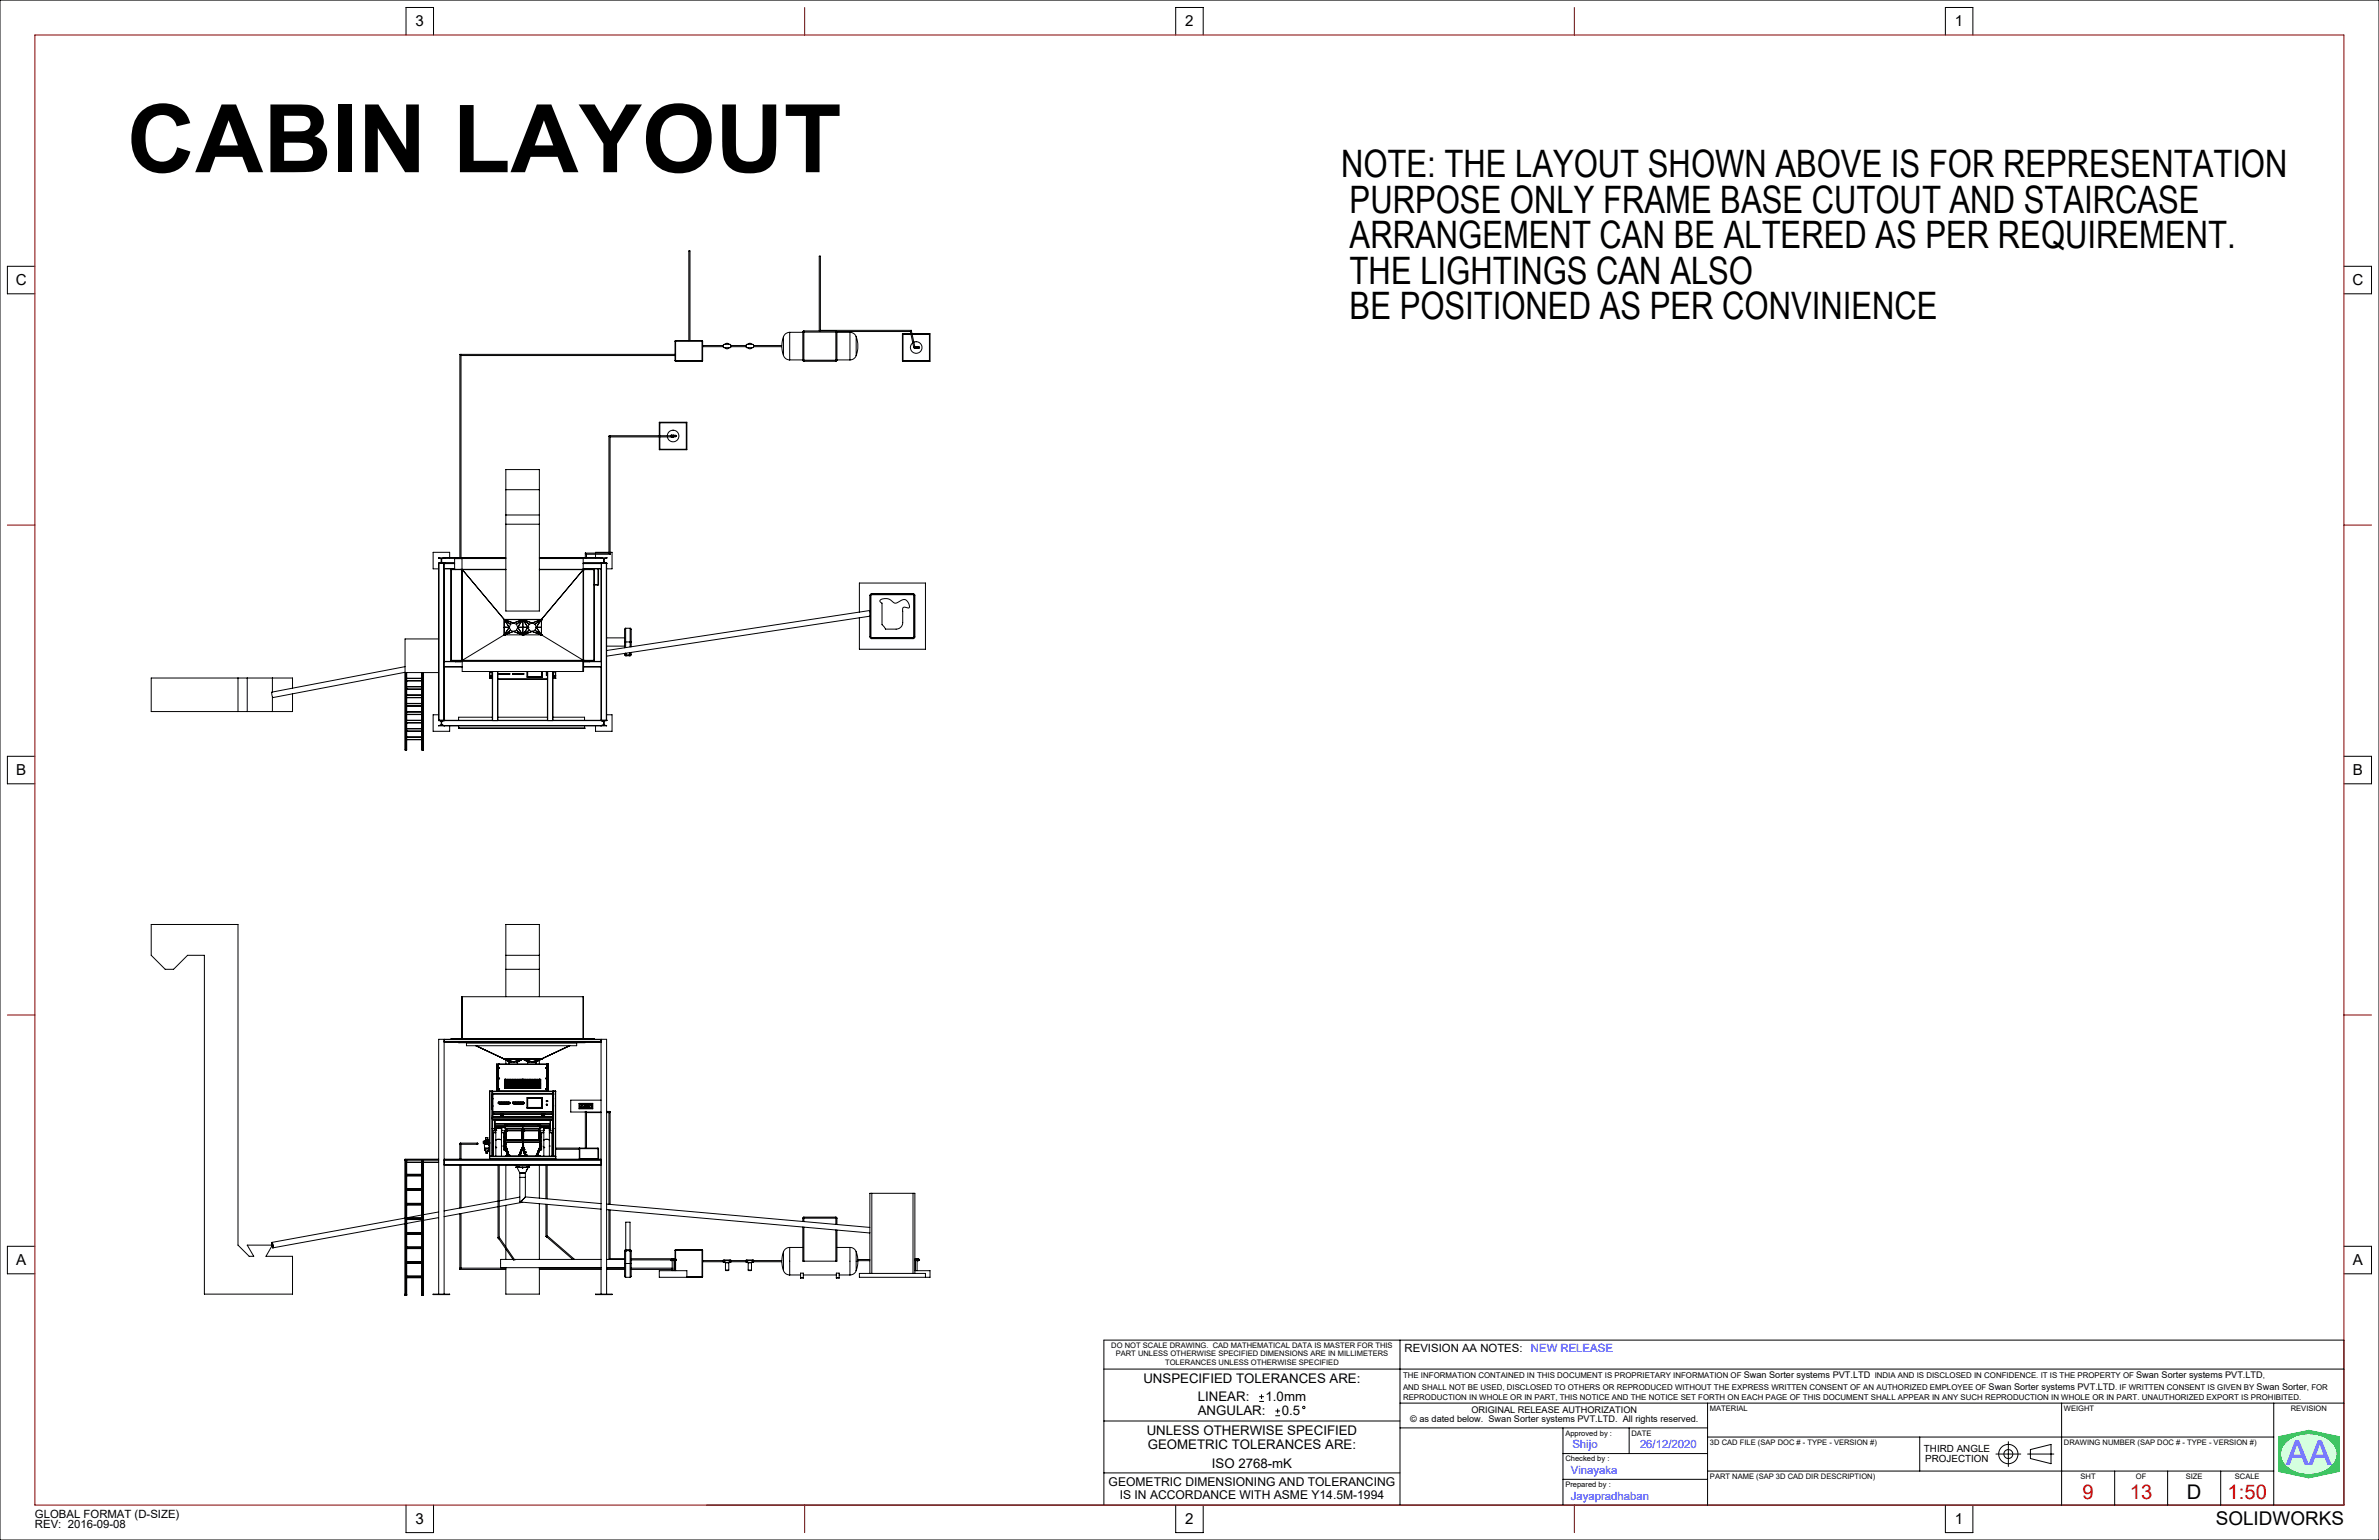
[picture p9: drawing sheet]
<svg xmlns="http://www.w3.org/2000/svg" width="864mm" height="559mm" viewBox="0 0 864 559" stroke-linecap="round" stroke-linejoin="round" font-family="sans-serif">
<defs><g id="words">
<text font-size="34.3" x="46.1" y="62.5">CABIN LAYOUT</text>
<g font-size="13.7">
<text x="486.8" y="64.3">NOTE: THE LAYOUT SHOWN ABOVE IS FOR REPRESENTATION</text>
<text x="489.9" y="77.1">PURPOSE ONLY FRAME BASE CUTOUT AND STAIRCASE</text>
<text x="489.9" y="90">ARRANGEMENT CAN BE ALTERED AS PER REQUIREMENT.</text>
<text x="489.9" y="102.9">THE LIGHTINGS CAN ALSO</text>
<text x="489.9" y="115.8">BE POSITIONED AS PER CONVINIENCE</text>
</g>
<text font-size="12.4" fill="#00f" x="829.9" y="531.7">AA</text>
<g font-size="7.3" fill="#f00">
<text x="756" y="543.9">9</text>
<text x="773.2" y="543.9">13</text>
<text x="808.6" y="543.9">1:50</text>
</g>
<text font-size="7.3" x="793.9" y="543.9">D</text>
<text font-size="6.9" x="804.3" y="553.3">SOLIDWORKS</text>
<g font-size="5.5">
<text x="150.9" y="9.5">3</text>
<text x="430.3" y="9.5">2</text>
<text x="709.7" y="9.5">1</text>
<text x="5.7" y="103.4">C</text>
<text x="853.9" y="103.4">C</text>
<text x="5.9" y="281.2">B</text>
<text x="854.1" y="281.2">B</text>
<text x="5.9" y="459">A</text>
<text x="854.1" y="459">A</text>
<text x="150.9" y="552.9">3</text>
<text x="430.3" y="552.9">2</text>
<text x="709.7" y="552.9">1</text>
</g>
<g font-size="4.8">
<text x="415.1" y="501.9">UNSPECIFIED TOLERANCES ARE:</text>
<text x="434.8" y="508.4">LINEAR:</text>
<text x="459.4" y="508.4">1.0mm</text>
<text x="434.8" y="513.6">ANGULAR:</text>
<text x="465.3" y="513.6">0.5</text>
<text x="416.3" y="520.7">UNLESS OTHERWISE SPECIFIED</text>
<text x="416.7" y="525.7">GEOMETRIC TOLERANCES ARE:</text>
<text x="439.9" y="532.6">ISO 2768-mK</text>
</g>
<g font-size="4.4">
<text x="402.5" y="539.1">GEOMETRIC DIMENSIONING AND TOLERANCING</text>
<text x="406.5" y="543.8">IS IN ACCORDANCE WITH ASME Y14.5M-1994</text>
</g>
<g font-size="4.1">
<text x="509.9" y="490.5">REVISION AA NOTES:</text>
<text x="12.7" y="550.7">GLOBAL FORMAT (D-SIZE)</text>
<text x="12.7" y="554.5">REV: 2016-09-08</text>
</g>
<g font-size="4.1" fill="#00f">
<text x="555.7" y="490.5">NEW RELEASE</text>
<text x="570.8" y="525.6">Shijo</text>
<text x="595.3" y="525.6">26/12/2020</text>
<text x="570.2" y="534.9">Vinayaka</text>
<text x="570.2" y="544.3">Jayapradhaban</text>
</g>
<g font-size="3.6">
<text x="698.4" y="527">THIRD ANGLE</text>
<text x="698.9" y="530.3">PROJECTION</text>
</g>
<g font-size="3.3">
<text x="633" y="500.2">Swan Sorter systems PVT.LTD</text>
<text x="775.5" y="500.2">Swan Sorter systems PVT.LTD</text>
<text x="721.9" y="504.3">Swan Sorter systems PVT.LTD</text>
<text x="819.2" y="504.3">Swan Sorter</text>
<text x="511.9" y="515.8">© as dated below. Swan Sorter systems PVT.LTD. All rights reserved.</text>
<text x="534.2" y="512.7">ORIGINAL RELEASE AUTHORIZATION</text>
</g>
<g font-size="2.9">
<text x="509.3" y="500.2">THE INFORMATION CONTAINED IN THIS DOCUMENT IS PROPRIETARY INFORMATION OF</text>
<text x="680.5" y="500.2">INDIA AND IS DISCLOSED IN CONFIDENCE. IT IS THE PROPERTY OF</text>
<text x="821.4" y="500.2">,</text>
<text x="509.3" y="508.1">REPRODUCTION IN WHOLE OR IN PART, THIS NOTICE AND THE NOTICE SET FORTH ON EACH PAGE OF THIS DOCUMENT SHALL APPEAR IN ANY SUCH REPRODUCTION IN WHOLE OR IN PART. UNAUTHORIZED EXPORT IS PROHIBITED.</text>
<text x="509.3" y="504.3">AND SHALL NOT BE USED, DISCLOSED TO OTHERS OR REPRODUCED WITHOUT THE EXPRESS WRITTEN CONSENT OF AN AUTHORIZED EMPLOYEE OF</text>
<text x="767.8" y="504.3">. IF WRITTEN CONSENT IS GIVEN BY</text>
<text x="837.5" y="504.3">, FOR</text>
</g>
<g font-size="2.7">
<text x="403.4" y="489.2">DO NOT SCALE DRAWING. CAD MATHEMATICAL DATA IS MASTER FOR THIS</text>
<text x="405" y="492.2">PART UNLESS OTHERWISE SPECIFIED DIMENSIONS ARE IN MILLIMETERS</text>
<text x="423" y="495.2">TOLERANCES UNLESS OTHERWISE SPECIFIED</text>
<text x="620.7" y="511.9">MATERIAL</text>
<text x="749.2" y="511.9">WEIGHT</text>
<text x="831.6" y="511.9">REVISION</text>
<text x="568.2" y="520.9">Approved by :</text>
<text x="592.2" y="520.9">DATE</text>
<text x="620.7" y="524.2">3D CAD FILE (SAP DOC # - TYPE - VERSION #)</text>
<text x="749.2" y="524.2">DRAWING NUMBER (SAP DOC # - TYPE - VERSION #)</text>
<text x="568.2" y="530.2">Checked by :</text>
<text x="568.2" y="539.6">Prepared by :</text>
<text x="620.7" y="536.6">PART NAME (SAP 3D CAD DIR DESCRIPTION)</text>
<text x="755.3" y="536.6">SHT</text>
<text x="775.4" y="536.6">OF</text>
<text x="793.5" y="536.6">SIZE</text>
<text x="811.3" y="536.6">SCALE</text>
</g>
</g></defs>
<g fill="none" stroke="#000" stroke-width=".36">
<path d="M297.8 119.9v-26.9h-.4v27.1M297.8 119.9l-.2 .2M297.8 119.9h33M330.8 119.9l-.3 .4M330.8 119.9l1.3 6M167.4 128.6h-.5v73.8M167.4 128.6v73.8M167.4 128.6h77.6M167.4 129h77.6M245 123.8h.3M245 130.9h.3M245 130.9l.3 .2"/>
<path d="M245 123.8v7.1M245.3 123.6v.2M245.3 123.6l-.3 .2M245.3 130.9v.2M245.3 123.8v7.1M245.3 131.1h9.5M245.3 130.9h9.5M245.3 123.6h9.5M245.3 123.8h9.5M250 123.6v-32.5h.5v32.5M254.8 123.8h.3M254.8 130.9h.3"/>
<path d="M254.8 123.6v.2M254.8 123.6l.3 .2M254.8 130.9v.2M254.8 123.8v7.1M255.1 130.9l-.3 .2M255.1 123.8v7.1M255.1 125.4h7.5M255.1 125.8h7.5M262.6 125.1l2.4-.1 .3 .9-.2 .3h-2.3zM263.1 125l.7-.4 .9 .4M263.1 126.2l.7 .4 .9-.4M265.3 125.4h5.6"/>
<path d="M265.3 125.8h5.6M271 125h2.4l.1 1-2.5 .1zM271.4 125l.6-.4 1 .4M271.4 126.2l.7 .4 .9-.4M273.5 125.8h10.3l.6 3.2M284.4 129l.9 1.2 1.4 .4M284.4 122.2l-.6 3.2h-10.3M284.4 122.2v6.8M286.7 120.6l-1.6 .6-.7 1M286.7 120.6v10M286.7 130.6h4.7M286.7 120.6h4.7"/>
<path d="M291.4 120.5h.4M291.4 130.7h.4M291.4 130.7l.4 .4M291.4 120.5v10.2M291.8 120.1v.4M291.8 120.1l-.4 .4M291.8 130.7v.4M291.8 120.5v10.2M291.8 131.1h11.6M291.8 120.5h11.6M291.8 130.7h11.6M291.8 120.1h11.6"/>
<path d="M303.4 120.5h.4M303.4 130.7h.4M303.4 120.1l.4 .4M303.4 120.1v.4M303.4 130.7v.4M303.4 120.5v10.2M303.8 120.3h26.7M303.8 130.7l-.4 .4M303.8 120.5v10.2M303.8 130.6h4.7M303.8 120.6h4.7M308.5 120.6l1.6 .5 .7 1.1"/>
<path d="M308.5 120.6v10M310.8 129l-.9 1.2-1.4 .4M310.8 122.2l.6 2.6-.1 2.4-.5 1.8M310.8 122.2v6.8M330.5 120.3l1.2 5.7M330.6 121.1h-3v10h10v-10h-6.5M330.7 121.3h-2.9v9.6h9.6v-9.6h-6.3M331.7 124.2l1.6-.1 1.2 1.2v1.6l-.9 1.1-.8 .2-.9-.1-1.1-1-.3-1.4 .9-1.3M331.9 125.9h.2M331.9 126.3h.2M332 125.9h-.1M332.1 125.8h.1"/>
<path d="M332.1 125.9l-.4 .1 .2-.1M332.1 125.8v.6h-.2v-.5M332.1 125.9h.2M332.1 126.3h.2M332.9 125.9h.1M332.9 126.3h.1M332.9 126.1l-.3 .3M332.9 126.1l-.2-.3-.4 .1 .3 .5M332.9 126.1h.1M332.9 126l.5-.2v.6h-.5v-.3M332.9 126.1h.5M333.4 125.9h.4v.4h-.4"/>
<path d="M221.1 158.3l.1-.2 .3 .2M221.1 158.3v42.4M221.3 158.1h22.3l.2-.2v.6M221.3 158.1l.2 .2M221.3 158.1l-.2 .2M221.5 158.3v42.8M221.5 158.5h22.3M239.3 158.1v-4.9h10v10h-10v-4.7M239.5 158.1v-4.7h9.6v9.6h-9.6v-4.5M242.3 158.1l.6-1.4 1.2-.6 1.7 .6 .7 1.4-.6 1.6-1.3 .6-.9-.1-.8-.5-.6-1.2M243.6 158.5h.1M243.8 158.5h.1"/>
<path d="M243.8 158.4h.3M244.1 158h-.5M244.6 158h.1M244.7 158.2h.1M244.7 158.2v-.3h.4v.6l-.5-.1M244.7 158.2h.4M244.7 158.2l-.4 .3M244.7 158.2l-.2-.3-.4 .1-.1 .3 .3 .2M245.1 158h.4v.4h-.4M183.6 170.4h12.2v51.3h-12.2zM183.6 177.7h12.2M183.6 190.2h12.2"/>
<path d="M183.6 186.9h12.2M159.2 204.4h.1M159.2 202.4l1 .4-.1 1.3-.9 .3M159.2 202.4h.1M159.2 204.4v57M159.2 204.4h5.8M159.2 202.4h24.4M160.3 203.9l.2 .3M160.3 202.9v1M160.5 202.6l-.2 .3M160.5 204.2l.6 .1M161.1 204.3l.1 .1"/>
<path d="M161.1 204.4v57M161.1 202.5l-.6 .1M161.2 204.4h.1M161.2 202.4l-.1 .1M161.2 202.4h.1M161.2 204.4l3.8 .1M161.2 202.5h.1M161.2 204.3h.1M161.2 204.3v.1M161.2 204.3h3.8M163.2 202.4v-2h-6v6h2M165 206.3h-3.9l3.9 .1"/>
<path d="M165.2 206.6v.1M165.3 206.6v.1M167.1 206.6v.1M167.2 206.6v.1M167.4 206.6v.1M167.6 206.7h.1M167.6 206.7v32.9M167.7 206.7h.1M167.7 206.6l15.9 .1M167.7 202.7h-2.7v3.9h18.6M167.8 206.7h.1M167.8 206.7l15.2 18.1"/>
<path d="M183.6 206.7h-19.8v32.9h51.9v-32.9h-19.9M183.6 202.7h-15.9v36.9M195.8 202.7h15.9v37.1M195.8 206.6h15.9M195.8 202.4h24.4M211.7 206.6h.1M211.7 206.6l.1 37-44 .1v-37M211.7 206.6v.1M211.7 206.3l6.5 .1M211.7 204.4h8.5M211.7 206.4h.5M211.7 204.3h6.5"/>
<path d="M211.8 206.7h.1M211.8 206.6v.1M211.8 206.6l-16 .1M211.8 206.7l-15.3 18.1M212.2 206.4l.1 .3M212.2 206.4v.3M212.5 200.7l.4 .4M212.5 200.7v1.7M212.5 200.7h8.6M212.9 201.1v1.3M212.9 201.1h8.6M214.2 206.4l-.1 .3"/>
<path d="M214.2 206.4v.3M214.2 206.4h4M215.7 206.7v32.9M215.7 212.3h1.4M215.7 212.1h1.4M216.2 201.1v1.3M217.1 212.1h.2M217.1 212.1v.2M217.1 206.4v5.7M217.3 212.1l-.2 .2M217.3 206.4v5.7M218.2 204.4h.1"/>
<path d="M218.2 202.4l.7 .2M218.2 202.4h.1M218.2 204.4l-6.5 .1M218.2 204.3h.1M218.2 204.3v.1M218.2 202.5l.7 .1M218.2 206.4v33.6M218.3 204.4v57M218.9 204.2l-.7 .2M218.9 202.6l.2 .3M218.9 204.2l-.7 .1M219.1 203.9l-.2 .3"/>
<path d="M219.1 202.9v1M220.1 204.4v57M220.2 202.4l-.9 .4v1.2l.9 .4M220.2 204.4h.1M220.2 202.4h.1M220.2 204.4v57M221.1 200.7l.4 .4M221.1 200.4h-4.9v.3M221.5 200.4h.7v6h-2M315.9 215.6l.4-.2 15.6 .2 .2 .3-.2 15.6-.3 .2h-15.3l-.4-.2zM316.2 215.8h15.5v15.6h-15.5zM316.3 215.7l15.1-.1 .4 .2 .1 15.1-.3 .5-15.1 .1-.4-.3-.1-15.1z"/>
<path d="M319.6 217.7a3.8 3.8 0 0 1 5 1.1 5.5 5.5 0 0 0 3.2-1.2 2.26 2.26 0 0 1 2.1 3h-.3a1.29 1.29 0 0 0-1.9 .2v5.3l-.6 1.4-1.5 .8h-4.1l-1.3-1.6v-7.8l-.8-.6zM159.2 231.8h-12.2l.1 40.4M165.2 240l-4.1 .1h6.7M165.2 239.6v.4M165.3 239.6l-.1 .4M167.1 239.6l.1 .4M167.2 239.6v.4M167.2 240h.6M167.6 239.6h.1M167.6 239.6l.2 .2M167.7 239.6h.1M167.7 239.6l.1 .1"/>
<path d="M167.8 239.6h.1M167.8 239.8h43.8M167.8 239.8h43.9M167.8 239.6v.1M183 227.6h.1M183 224.8h.1M183 227.6h1.9M183 230.4h13.6M183 224.8h13.6M183 224.8l.1 .1M183 230.4l-15.2 9.2M183.1 230.3v.1"/>
<path d="M183.1 230.4h.1M183.1 224.9h.1M183.1 224.8l-.1 5.6M183.1 224.9l1.8 2.7M183.1 224.8v.1M183.1 224.9l3.3 1.2M183.1 224.9l2.2 1.7M184.9 227.6h.1M184.9 227.6l-1.8 2.7M184.9 227.6l.4 1.1M185.3 228.7h.1M185.3 226.5v.1"/>
<path d="M185.3 228.7l-2.2 1.7M185.3 228.7l1.1 .4M185.3 226.6l-.4 1M186.4 229.1h.1M186.4 226.1l-1.1 .4M186.4 226.1h.1M186.4 226.1l1.1 .4M186.4 229.1l-3.3 1.3M186.4 229.1l3.2 1.3M186.4 229.1l3.3 1.3M187.5 228.7h.1M187.5 226.5v.1"/>
<path d="M187.5 228.7l2.2 1.6M187.5 228.7l-1.1 .4M187.5 226.6l.4 1M187.9 227.6h.1M187.9 227.6h3.7M187.9 227.6l1.9 2.7M187.9 227.6l-.4 1.1M189.7 230.4h.1M189.7 224.8v.1M189.7 224.8h.1M189.7 224.9h.1M189.7 230.3v.1"/>
<path d="M189.7 224.9h.2M189.7 224.8l-3.3 1.3M189.7 224.9l-2.2 1.7M189.8 230.4h.1M189.8 224.8v5.6M189.8 224.9l-1.9 2.7M189.8 224.8h.1M189.8 224.8v.1M189.8 230.3v.1M189.8 224.9h.1M189.8 224.9l1.8 2.7M189.9 230.4h.1"/>
<path d="M189.9 224.8v.1M189.9 224.8h.1M189.9 224.8l-.1 .1M189.9 230.3l-.1 .1M189.9 224.8l3.2 1.3M189.9 224.9l2.2 1.7M191.6 227.6h.1M191.6 227.6l-1.8 2.7M191.6 227.6l.5 1.1M192.1 228.7h.1M192.1 226.5v.1M192.1 228.7l-2.2 1.6"/>
<path d="M192.1 228.7l1 .4M192.1 226.6l-.5 1M193.1 229.1h.1M193.1 226.1h.1M193.1 226.1l-1 .4M193.1 229.1l-3.2 1.3M193.1 229.1l3.3 1.3M193.2 229.1h.1M193.2 226.1h.1M193.2 226.1l1 .4M194.2 228.7h.1M194.2 228.7l2.3 1.7"/>
<path d="M194.2 228.7l-1 .4M194.2 226.6l.5 1M194.2 226.5v.1M194.7 227.6h.1M194.7 227.6h1.9M194.7 227.6l-.5 1.1M194.7 227.6l1.8 2.7M196.4 224.8l.1 .1M196.5 230.4h.1M196.5 224.8h.1M196.5 224.8v.1M196.5 224.9l-3.4 1.2"/>
<path d="M196.5 224.9l-2.3 1.7M196.5 224.9h.1M196.5 224.9l-1.8 2.7M196.6 224.8v5.6M196.6 230.4l15.1 9.2h-43.9M211.6 239.8h.1M211.6 239.8v3.9M211.8 239.6h.1M211.8 239.6l-.1 .2M211.8 240h.4M212.2 239.6v.4M212.3 239.6l-.1 .4"/>
<path d="M214.1 239.6l.1 .4M214.2 239.6v.4M214.2 240h4M218.2 240l-6.4 .1M220.2 231.5h6.5M220.2 234.5h6.5M226.7 232.9h.4M226.7 237.6h.4M226.7 237.6l.4 .3M226.7 232.9v2.2M226.7 237.1v.5M227.1 228l-.4 .2v4.7"/>
<path d="M227.1 237.6v.3M227.1 237.6h.3v.3M227.1 228v4.9M227.1 232.9v2.1M227.1 237v.6M227.1 228h1.6M227.1 232.9h1.6M227.1 237.9h.3M227.4 237.9h1.1M228.5 237.9h.2M228.6 236.8l-.1 .8-.6 .2-.5-.2-.2-.6M228.7 236.8l-.1 .7-.6 .3-.6-.2-.2-.6"/>
<path d="M228.7 228l.4 .2v4.7M228.7 232.9h.4M228.7 237.6h.4M228.7 237.6h-.2v.3M228.7 237.6v.3M228.7 228v4.9M228.7 232.9v1.8M228.7 236.8v.8M229.1 237.6l-.4 .3M229.1 232.9v1.8M229.1 236.7v.9M312 222.1v-10.5h24v24h-24v-11.4"/>
<path d="M315.8 222l-.2-.5-95.4 14.5M315.8 223.6l-95.6 14.5M86.4 246v12.2M89.7 246v12.2M98.9 246v5.1M98.9 252.8v5.4M106.2 249.7v-3.7h-51.3v12.2h51.3v-6.5M147 241.9l-48.3 9.2v1.1l.4 .9 47.9-9.2M147 244.1h12.2M147.1 244.1v28.1M147.5 244.1v28.1M147.6 259.2v.1"/>
<path d="M147.6 256.1h.1M147.6 256.1v.1M147.6 253.1v.1M147.6 250v.1M147.6 250h.1M147.6 247h.1M147.6 247v.1M147.6 244.1v2.9M147.6 247.1v2.9M147.6 250.1v3M147.6 253.2v2.9M147.6 256.2v3"/>
<path d="M147.6 259.3v2.9M147.6 246.1h5.5M147.6 258.4h5.5M147.6 258.3h5.5M147.6 259.3h5.5M147.6 259.2h5.5M147.6 256.1h5.5M147.6 255.3h5.5M147.6 255.2h5.5M147.6 256.2h5.5M147.6 253.1h5.5M147.6 252.3h5.5"/>
<path d="M147.6 252.2h5.5M147.6 253.2h5.5M147.6 250.1h5.5M147.6 250h5.5M147.6 249.2h5.5M147.6 249.1h5.5M147.6 247h5.5M147.6 246.2h5.5M147.6 247.1h5.5M153.1 259.2v.1M153.1 256.1h.1M153.1 256.1v.1"/>
<path d="M153.1 253.1v.1M153.1 250v.1M153.1 250h.1M153.1 247h.1M153.1 247v.1M153.1 244.1v2.9M153.1 247.1v2.9M153.1 250.1v3M153.1 253.2v2.9M153.1 256.2v3M153.1 259.3v2.9M153.2 244.1v28.1"/>
<path d="M153.6 244.1v28.1M153.7 244.1l-.1 28.1M159.2 259.4h-2v6h6v-2M167.8 241.9h-6.7l6.7 .1M177.7 246l.1 .1M177.7 243.8h1M177.7 246.1h.1M177.7 243.7v2.4M177.7 246.1h1M177.8 245.1l-.1 .1M177.8 243.7v1.4M177.8 245.1h.8"/>
<path d="M178.6 245.1l.1 .1M178.6 243.7v1.4M178.7 246l-.1 .1M178.7 245.1h.1M178.7 243.7v17.7M178.8 243.7l-.1 17.7M180.6 243.7l.1 17.7M180.7 246.4h18M180.7 243.7v17.7M180.9 244.4h.1M180.9 244.7h.1M180.9 244.7h3.9"/>
<path d="M180.9 244.4v.1M180.9 244.5h3.9M180.9 244.4h3.9M181 244.4h.1M181 244.6v.1M181.1 244.6v.1M181.2 244.4h.1M181.2 244.7h.1M181.2 244.6v.1M181.3 244.4h.1M181.3 244.6v.1M181.4 244.4h.1"/>
<path d="M181.4 244.6v.1M181.5 244.4h.1M181.5 244.6v.1M181.6 244.4h.1M181.6 244.6v.1M181.8 244.6v.1M181.8 244.4h.1M181.8 244.7h.1M181.9 244.4h.1M181.9 244.6v.1M182 244.4h.1M182 244.6v.1"/>
<path d="M182.1 244.4h.1M182.1 244.6v.1M182.2 244.4h.1M182.2 244.6v.1M182.3 244.4h.1M182.3 244.6v.1M182.4 244.4h.1M182.4 244.7h.1M182.4 244.6v.1M182.5 244.4h.1M182.5 244.6v.1M182.6 244.4h.1"/>
<path d="M182.6 244.6v.1M182.7 244.4h.1M182.7 244.6v.1M182.8 244.4h.1M182.8 244.6v.1M182.9 244.6v.1M183 244.4h.1M183 244.7h.1M183 244.6v.1M183.1 244.4h.1M183.1 244.6v.1M183.2 244.4h.1"/>
<path d="M183.2 244.6v.1M183.3 244.4h.1M183.3 244.6v.1M183.4 244.4h.1M183.4 244.6v.1M183.5 244.4h.1M183.5 244.6v.1M183.6 244.6v.1M183.6 244.4h.1M183.6 244.7h.1M183.7 244.4h.1M183.7 244.6v.1"/>
<path d="M183.8 244.4h.1M183.8 244.6v.1M183.9 244.4h.1M183.9 244.6v.1M184 244.4h.1M184 244.6v.1M184.1 244.4h.1M184.1 244.6v.1M184.2 244.4h.1M184.2 244.7h.1M184.2 244.6v.1M184.3 244.4h.1"/>
<path d="M184.3 244.6v.1M184.4 244.4h.1M184.4 244.6v.1M184.5 244.4h.1M184.5 244.6v.1M184.6 244.4h.1M184.6 244.6v.1M184.7 244.6v.1M184.8 244.4h.1M184.8 244.7h.1M184.8 244.4v.1M186.1 244.4h.1"/>
<path d="M186.1 244.7h.1M186.1 244.4v.1M186.1 244.7h3.9M186.1 244.5h3.9M186.1 244.4h3.9M186.2 244.6v.1M186.3 244.4h.1M186.3 244.7h.1M186.3 244.6v.1M186.4 244.4h.1M186.4 244.6v.1M186.5 244.4h.1"/>
<path d="M186.5 244.6v.1M186.7 244.4h.1M186.7 244.6v.1M186.8 244.6v.1M186.9 244.4h.1M186.9 244.7h.1M186.9 244.6v.1M187 244.4h.1M187 244.6v.1M187.1 244.4h.1M187.1 244.6v.1M187.2 244.4h.1"/>
<path d="M187.2 244.6v.1M187.3 244.4h.1M187.3 244.6v.1M187.4 244.4h.1M187.4 244.6v.1M187.5 244.4h.1M187.5 244.7h.1M187.5 244.6v.1M187.6 244.4h.1M187.6 244.6v.1M187.7 244.4h.1M187.7 244.6v.1"/>
<path d="M187.8 244.4h.1M187.8 244.6v.1M187.9 244.4h.1M187.9 244.6v.1M188 244.6v.1M188.1 244.4h.1M188.1 244.7h.1M188.1 244.6v.1M188.2 244.4h.1M188.2 244.6v.1M188.3 244.4h.1M188.3 244.6v.1"/>
<path d="M188.4 244.4h.1M188.4 244.6v.1M188.5 244.4h.1M188.5 244.6v.1M188.6 244.4h.1M188.6 244.6v.1M188.7 244.4h.1M188.7 244.7h.1M188.7 244.6v.1M188.8 244.4h.1M188.8 244.6v.1M188.9 244.4h.1"/>
<path d="M188.9 244.6v.1M189 244.4h.1M189 244.6v.1M189.1 244.4h.1M189.1 244.6v.1M189.2 244.4h.1M189.2 244.6v.1M189.3 244.4h.1M189.3 244.7h.1M189.3 244.6v.1M189.4 244.4h.1M189.4 244.6v.1"/>
<path d="M189.5 244.4h.1M189.5 244.6v.1M189.7 244.4h.1M189.7 244.6v.1M189.8 244.6v.1M189.9 244.4h.1M189.9 244.7h.1M189.9 244.6v.1M190 244.4v.1M190 244.6v.1M190 244.6l-3.9 .1M190 244.4h.1"/>
<path d="M190 244.7h.1M191.3 243.7v2h5.5v-2M191.5 243.7l.1 2M191.5 245.6l.1 .1M191.6 245.7h.1M191.6 243.7v1.9h5v-1.9M191.6 245.7h5M196.6 245.7h.1M196.7 243.7l-.1 2M196.7 245.6l-.1 .1M198.3 244.2l.2 .1M198.3 244.9l.2 .1"/>
<path d="M198.3 244.9h.4M198.5 244.3h.1M198.7 244.1h-.4l.2 .2M198.7 245h-.2M198.7 244.9h-.4l.2 .1M198.7 243.7v17.7M198.8 243.7l-.1 17.7M200.7 246l.1 .1M200.7 245.1h.1M200.7 243.8h1M200.7 243.7l-.1 17.8 19.6-.1M200.7 246.1h1"/>
<path d="M200.8 245.1l-.1 .1M200.8 243.7v1.4M200.8 245.1h.8M201.6 245.1l.1 .1M201.6 243.7v1.4M201.7 246.1h.1M201.7 246l-.1 .1M201.7 243.7v2.4M211.8 241.9l6.4 .1M211.8 242h6.4M218.2 242v19.4M220.2 259.4h2v6h-6v-2"/>
<path d="M147.1 272.2h.4M147.6 268.4l-.1 3.8M147.6 268.3v.1M147.6 265.3h.1M147.6 265.3v.1M147.6 262.2h.1M147.6 262.2v.1M147.6 262.3v3M147.6 265.4v2.9M147.6 261.3h5.5M147.6 261.4h5.5M147.6 267.5h5.5"/>
<path d="M147.6 267.4h5.5M147.6 268.3h5.5M147.6 268.4h5.5M147.6 265.3h5.5M147.6 264.5h5.5M147.6 264.4h5.5M147.6 265.4h5.5M147.6 262.2h5.5M147.6 262.3h5.5M153.1 268.4l.1 3.8M153.1 268.3v.1M153.1 265.3h.1"/>
<path d="M153.1 265.3v.1M153.1 262.2h.1M153.1 262.2v.1M153.1 262.3v3M153.1 265.4v2.9M153.2 272.2h.4M159.2 261.4l1 .4-.1 1.2-.9 .3M159.2 261.4h.1M159.2 263.3v.1M159.2 263.4h61M159.2 261.4h19.5M160.3 262.9l.2 .2"/>
<path d="M160.3 261.9v1M160.5 261.6l-.2 .3M160.5 263.1l.6 .1M161.1 263.2l.1 .1M161.2 261.4h.1M161.2 261.4l-.7 .2M161.2 261.5h.1M161.2 263.3h.1M161.2 261.4v.1M161.2 263.2v.2M161.2 261.5h57M161.2 263.3h57"/>
<path d="M161.2 261.5l-.7 .1M166.5 264.2h.1M166.5 263.4v.8M166.5 264.2h45.7M178.7 260.2h-12.2v1.2M180.7 260.2h18M180.7 261.4h18M200.7 260.2h11.5v1.2M212.2 264.2h.1M212.2 263.4v.8M218.2 261.4l.7 .2M218.2 261.4h.1"/>
<path d="M218.2 261.5h.1M218.2 263.3h.1M218.2 261.4v.1M218.2 263.2v.2M218.2 261.5l.7 .1M218.9 263.1l-.7 .2M218.9 261.6l.2 .3M218.9 263.1l-.7 .1M219.1 262.9l-.2 .2M219.1 261.9v1M220.2 261.4l-.9 .4v1.2l.9 .3M220.2 261.4h.1"/>
<path d="M220.2 263.3v.1M54.9 335.5h31.5v116.3l4.1 4.1h1.6l-2.4-4.1h9.2l-2.3 4.1h9.6v13.7h-32v-123h-6.1l-5.1 5.1h-3l-5.1-5.1zM183.6 346.6h12.2M183.6 351.7h12.2M161.2 378.1h57M161.2 377.1v92.5M161.2 377.2h57M161.2 378h57M165 377.1h.1M166.5 378.3h.1M166.5 378.3h45.7M166.5 378.1v.2"/>
<path d="M167.7 377.1h.1M167.8 377.1h.1M167.8 376.9l43.8 .1M167.8 376.9l-4.1 .2M167.8 361.7l-.1 15.3M167.8 361.7v15.4M167.8 376.9h43.9M167.8 361.7h43.9M167.8 377.1h-.1M169.3 378.4v1h40v-1M169.3 378.4h40M169.3 378.3v.1"/>
<path d="M172.7 379.4l10.3 4.8M183.6 361.7v-26.2h12.2v26.2M206.7 379.4l-10.1 4.8M206.9 379.4l-10.3 4.9M209.3 378.3v.1M211.6 376.9v.1M211.6 377h.1M211.7 376.9l4 .1M211.7 361.7l.1 15.4M211.7 361.7v15.2M211.7 377h.1M211.7 377.1h.1"/>
<path d="M211.8 377.1h.1M211.8 377.1h-.1M212.2 378.3h.1M212.2 378.1v.2M215.7 377.1h.1M218.2 377.1v92.5M177.7 396.1l.1 23.5M177.7 395.9v.1M177.8 396l-.1 .1M177.8 396v23.6M178.6 396l.1 .1M178.6 396v23.6"/>
<path d="M178.7 397.1l.1 .2M178.7 396.1h.1M178.7 397h.1M178.7 398.7h.1M178.7 396.2h.1M178.7 396.8h.1M178.7 397.4h.1M178.7 396.1v23.5M178.7 396.1h22M178.7 397.5h.1M178.7 397.1h.1M178.8 396.9h.1"/>
<path d="M178.8 396.9h21.8M178.8 396.9v8.4M178.9 396.9h.1M178.9 396.9v8.4M180.3 386.1l.1 9.8zM180.4 386.1h18.6M180.9 395.9h.1M180.9 386.1h.1M180.9 386.1v9.8M180.9 399.9h3.9M180.9 400h.1M180.9 399.9v.1"/>
<path d="M181 386.2h.1M180.9 395.9h17.6M180.9 386.2v9.7M181 395.9h-.1M181.1 387.6h.1M181.2 395.1v.1M181.2 391.3v.1M181.2 387.5v.1M181.2 395.1h.1M181.2 395.2h.1M181.2 391.3h.1M181.2 391.4h.1"/>
<path d="M181.2 387.5h.1M181.2 387.6h.1M181.2 387.5l-.1 .1M181.3 395.1v.1M181.3 391.3v.1M181.3 387.5v.1M181.3 387.6h.1M183 384.3h.1M183 384.2h.1M183 384.2h13.6M183 384.3l1.9 1M183.1 384.3h.1"/>
<path d="M183.1 384.2v.1M183.1 384.3l1.8 1M183.1 384.3l3.3 1M183.1 384.3l2.2 1M183.1 394.9h.6zM183.1 394.5h.6zM183.1 394.2h.6zM183.1 393.8h.6zM183.1 393.4l.6 .1zM183.1 393.1h.6zM183.1 392.7h.6zM183.1 392.4h.6z"/>
<path d="M183.1 392h.6zM183.1 391.6l.6 .1zM183.5 391.6v.1M183.5 392h.1M183.5 392.4h.1M183.5 392.7h.1M183.5 393.1h.1M183.5 393.4v.1M183.5 393.8h.1M183.5 394.2h.1M183.5 394.5h.1M183.5 394.9h.1"/>
<path d="M183.6 394.7l.5 .1zM183.6 394.3l.5 .1zM183.6 392.9l.5 .1zM183.6 393.1h.1M183.6 393.4v.1M183.6 393.8h.1M183.6 394.2h.1M183.6 394.5h.1M183.6 394.9h.1M183.6 393.9l.5 .1zM183.6 393.6l.5 .1zM183.6 393.2l.5 .1z"/>
<path d="M183.6 392.5h.5l-.5 .1M183.6 392.5v.1M183.6 392.1h.5l-.5 .1M183.6 392.1v.1M183.6 391.8h.5l-.5 .1M183.6 391.8v.1M183.6 391.6v.1M183.6 392h.1M183.6 392.4h.1M183.6 392.6h.1M183.6 384.6v1.5M184 394.9h.6z"/>
<path d="M184 394.5h.6zM184 394.2h.6zM184 393.4l.6 .1zM184 393.1h.6zM184 392.7h.6zM184 392.4h.6zM184 392h.6zM184 391.6l.6 .1zM184 393.8h.6zM184.5 394.7h.6zM184.5 394.3l.6 .1zM184.5 393.6l.6 .1z"/>
<path d="M184.5 393.2l.6 .1zM184.5 392.5l.6 .1zM184.5 391.8l.6 .1zM184.5 393.9l.6 .1zM184.5 392.9h.6l-.6 .1M184.5 392.9v.1M184.5 392.1l.6 .1zM184.5 392.7h.1M184.6 392.9v.1M184.7 386.1v-.8h3.1v.8M184.8 400h.1M184.8 399.9v.1"/>
<path d="M184.9 385.3h.1M184.9 385.3h3M184.9 394.9h.6zM184.9 393.4l.6 .1zM184.9 393.1h.6zM184.9 392.7h.6zM184.9 392.4h.6zM184.9 392h.6zM184.9 391.6l.6 .1zM185.3 385.3h.1M185.3 393.8h.1M185.3 394.2h.1"/>
<path d="M185.3 394.5h.1M185.3 394.9h.1M185.3 394.7l.6 .1zM185.3 394.3l.6 .1zM185.3 392.9l.6 .1-.5-.1M185.3 392.5l.6 .1zM185.3 391.8h.6zM185.3 392.9h.1M185.3 393.1h.1M185.3 393.4v.1M185.4 393.9l.5 .1zM185.4 393.6l.5 .1z"/>
<path d="M185.4 393.2l.5 .1zM185.4 392.1l.5 .1zM185.4 392.7h.1M185.5 393.5h.1M185.5 394.5h.1M185.5 394.5h-.6h.6M185.5 394.2h.1M185.5 394.2h-.6h.6M185.5 393.8h.1M185.5 393.8h-.6h.6M185.5 393.2v.1M185.5 393.6v.1"/>
<path d="M185.5 393.9v.1M185.5 394.3v.1M185.5 394.7v.1M185.5 394.9h.1M185.7 393.2h.1M185.7 393.2v.1M185.8 393.2h.1M185.8 393.2l-.1 .1M185.8 394.5h.6zM185.8 394.2h.6zM185.8 393.4l.6 .1zM185.8 393.1h.6z"/>
<path d="M185.8 392.7h.6zM185.8 392.4h.6zM185.8 392h.6zM185.8 391.6l.6 .1zM185.8 393.8h.6zM185.9 394.8h.1M186.1 399.9l3.9 .2M186.1 400h.1M186.1 399.9h3.9M186.1 399.9v.1M186.2 394.2h.1M186.3 394h.1"/>
<path d="M186.3 394.7h.6zM186.3 393.6l.6 .1zM186.3 393.2l.6 .1zM186.3 392.9h.6h-.6M186.3 392.5l.6 .1zM186.3 392.2h.6zM186.3 391.8l.6 .1zM186.3 393.8h.1M186.3 394.3v.1M186.3 394.3h.5M186.3 394.2h.1M186.3 394.4h.1"/>
<path d="M186.4 394.9h.1M186.4 394.9h-.6h.6M186.4 394.2h-.1M186.4 394h.3M186.4 394.3h.1M186.4 385.3h.1M186.4 394h.1M186.4 393.9v.1M186.4 394.8h.3M186.5 394h.1M186.6 393.9l.1 .1M186.7 393.9v.1"/>
<path d="M186.7 393.9l.1 .1M186.7 394.3l-.1 .1M186.7 394.3h.1M186.7 394.9h.1M186.7 394.9h.6zM186.7 394.5h.6zM186.7 394.2h.6h-.6M186.7 393.8h.6zM186.7 393.4l.6 .1zM186.7 393.1h.6zM186.7 392.7h.6zM186.7 392.4h.6z"/>
<path d="M186.7 392h.6zM186.7 391.6l.6 .1zM186.8 394.2h.1M186.8 393.8h.1M186.8 394.3h.1M186.8 393.9l.1 .1M186.8 394.3l-.5 .1M186.8 393.9v.1M186.8 393.9l-.5 .1h.5M186.9 394.2h.1M187.1 394.3l.6 .1zM187.1 392.5l.6 .1z"/>
<path d="M187.1 392.2l.6-.1zM187.1 391.8h.6zM187.1 392.9h.6M187.2 394.7l.1 .1M187.2 394.7h.5l-.5 .1M187.2 394.7v.1M187.2 392.9l.5 .1M187.3 393.2h.1M187.5 385.3h.1M187.6 394.9h.6zM187.6 394.5h.6zM187.6 394.2h.6z"/>
<path d="M187.6 393.4l.6 .1zM187.6 393.1h.6zM187.6 392.4h.6zM187.6 392h.6zM187.6 391.6l.6 .1zM187.6 393.2v.1M187.6 393.6v.1M187.6 393.9v.1M187.6 394.3v.1M187.6 394.7v.1M187.6 393.8h.6zM187.6 392.7h.6h-.6"/>
<path d="M187.6 392.7h.1M187.7 392.7h.1M187.7 393.9v.1M187.7 393.9l-.6 .1h.6M187.7 393.6v.1M187.7 393.6h-.6l.6 .1M187.7 393.2v.1M187.7 393.2l-.6 .1h.6M187.7 392.9v.1M187.7 392.9h.1M187.7 393.1h.1M187.7 393.4v.1"/>
<path d="M187.7 393.8h.1M187.7 394h.1M187.7 394.2h.1M187.8 394.5h.1M187.8 394.9h.1M188 385.3h-.1M188 385.3h.1M188.1 394.7h.6zM188.1 394.3l.6 .1zM188.1 393.6l.6 .1zM188.1 393.2l.6 .1zM188.1 392.9h.6z"/>
<path d="M188.1 392.5l.6 .1zM188.1 391.8l.6 .1zM188.1 393.9l.6 .1zM188.1 392.1l.6 .1zM188.5 392.9v.1M188.5 394.9h.6zM188.5 394.5h.6zM188.5 394.2h.6zM188.5 393.8h.6zM188.5 393.4l.6 .1zM188.5 393.1h.6zM188.5 392.7h.6h-.5"/>
<path d="M188.5 392.4h.6zM188.5 392h.6zM188.5 391.6l.6 .1zM188.6 392.7h.1M188.6 392.9v.1M188.9 394.7l.6 .1zM188.9 394.3l.6 .1zM188.9 392.9l.6 .1zM188.9 392.5l.6 .1zM188.9 391.8h.6zM189 393.9l.5 .1zM189 393.6l.5 .1z"/>
<path d="M189 393.2l.5 .1zM189 392.1l.5 .1zM189.4 394.9h.6zM189.4 394.5h.6zM189.4 394.2h.6zM189.4 393.4l.6 .1zM189.4 393.1h.6zM189.4 392.7h.6zM189.4 393.8h.6zM189.5 392.6h.1M189.5 391.6v.1M189.5 391.8v.1"/>
<path d="M189.5 392h.1M189.5 392.1v.1M189.5 392.4h.1M189.5 392.5v.1M189.5 393.1h.1M189.5 393.4v.1M189.5 393.8h.1M189.5 394.2h.1M189.5 394.5h.1M189.5 394.9h.1M189.6 391.6v.1M189.6 392h.1"/>
<path d="M189.6 392.4h.1M189.6 392.7h.1M189.7 384.3h.1M189.7 384.3l-3.3 1M189.7 384.3l-2.2 1M189.8 384.3h.1M189.8 384.2l-.1 .1M189.8 384.3h-.1M189.8 384.3l-1.9 1M189.8 384.3l-1.8 1M189.8 391.6v.1M189.8 392h.1"/>
<path d="M189.8 392.4h.1M189.8 392.7h.1M189.8 393.1h.1M189.8 393.4v.1M189.8 393.8h.1M189.8 394.2h.1M189.8 394.5h.1M189.8 394.9h.1M189.8 384.3l1.8 1M189.8 384.3l2.3 1M189.9 394.7h.6zM189.9 394.3l.6 .1z"/>
<path d="M189.9 393.6l.6 .1zM189.9 393.2l.6 .1zM189.9 392.9h.6zM189.9 384.3h.1M189.9 393.1h.1M189.9 393.4v.1M189.9 393.8h.1M189.9 394.2h.1M189.9 394.5h.1M189.9 394.9h.1M189.9 384.3l3.2 1M189.9 393.9l.6 .1z"/>
<path d="M189.9 392.5h.6l-.6 .1M189.9 392.5v.1M189.9 392.1l.6 .1h-.6M189.9 392.1v.1M189.9 391.8h.6l-.6 .1M189.9 391.8v.1M189.9 392.6h.1M189.9 391.6v.1M189.9 392h.1M189.9 392.4h.1M190 392.4h.1M190 392.4h-.6h.6"/>
<path d="M190 392h.1M190 392h-.6h.6M190 391.6v.1M190 391.6h-.6l.6 .1M190 399.9v.2M190 400h-3.8M190.3 394.9h.6zM190.3 394.5h.6zM190.3 394.2h.6zM190.3 393.8h.6zM190.3 393.4l.6 .1zM190.3 393.1h.6z"/>
<path d="M190.3 392.4h.6zM190.3 392h.6zM190.3 391.6l.6 .1zM190.7 391.8h.6zM190.8 394.7l.5 .1zM190.8 394.3l.5 .1zM190.8 393.9l.5 .1zM190.8 393.6l.5 .1zM190.8 393.2l.5 .1zM190.8 392.9l.5 .1zM190.8 392.5l.5 .1zM190.8 392.1l.5 .1z"/>
<path d="M190.9 392.7h.1M190.9 392.7h-.6h.6M190.9 392.9v.1M191.2 394.9h.6zM191.2 394.5h.6zM191.2 394.2h.6zM191.2 393.4l.6 .1zM191.2 393.1h.6zM191.2 392.7h.6zM191.2 392.4h.6zM191.2 392h.6zM191.2 391.6l.6 .1z"/>
<path d="M191.2 393.8h.6zM191.5 386.1v-.8h3.1v.8M191.6 398.4l-.1 3.6h5.1l.1-3.6M191.6 398.4h.1M191.6 398.4h5M191.6 398.5h5v3.3h-5zM191.6 385.3h.1M191.6 394.2h.1M191.6 394.5h.1M191.6 394.9h.1M191.6 385.3h3.1M191.7 392.9h.1"/>
<path d="M191.7 394.7h.6zM191.7 394.3l.6 .1zM191.7 392.5l.6 .1zM191.7 391.8l.6 .1zM191.7 393.1h.1M191.7 393.2v.1M191.7 393.4v.1M191.7 393.6v.1M191.7 393.8h.1M191.7 394h.1M191.7 392.9h.6M191.7 393.9l.6 .1h-.6"/>
<path d="M191.7 393.9v.1M191.7 393.6h.6l-.6 .1M191.7 393.2h.6l-.6 .1M191.7 392.9v.1M191.7 392.1l.6 .1zM191.8 392.7h-.1M191.8 393.2v.1M191.8 393.6v.1M191.8 393.9v.1M191.8 394.3v.1M191.8 394.7v.1M192 393.2h.1"/>
<path d="M192.1 393.2h.1M192.1 385.3h.1M192.1 394.9h.6zM192.1 394.5h.6zM192.1 393.8h.6zM192.1 393.4l.6 .1zM192.1 393.1h.6zM192.1 392.7h.6zM192.1 392.4h.6zM192.1 392h.6zM192.1 391.6l.6 .1zM192.2 392.9l-.5 .1"/>
<path d="M192.3 394.7l-.1 .1M192.5 394.2h.1M192.6 394.2h.1M192.5 391.8h.6zM192.6 394.7l.5 .1zM192.6 394.3h.5M192.6 393.9v.1M192.6 393.6l.5 .1zM192.6 393.2l.5 .1zM192.6 392.9l.5 .1zM192.6 392.5l.5 .1zM192.6 392.1l.5 .1z"/>
<path d="M192.6 393.8h.1M192.6 394h.1M192.6 393.9h.5M192.6 394.3l.1 .1M192.7 394.2h.1M192.7 394.4h.1M192.7 394.3v.1M192.7 394.2h-.6h.6M192.7 394h.3M192.7 394.9h.1M192.8 394h.2M192.7 394h.1"/>
<path d="M192.8 393.9l-.1 .1M192.8 394.8h.2M192.8 394h.1M192.9 393.9l.1 .1M193 393.9v.1M193.1 394h.1M193 394.3l-.1 .1M193 394.3h.1M193 394.5h.6zM193 393.8h.6zM193 393.4l.6 .1zM193 393.1h.6z"/>
<path d="M193 392.7h.6zM193 392.4h.6zM193 392h.6zM193 391.6l.6 .1zM193 394.9h.1M193 394.9h.6h-.6M193 394.2h.6h-.6M193 394.2h.1M193.1 394.3h.1M193.1 394.2h.1M193.1 393.8h.1M193.1 393.9l-.5 .1"/>
<path d="M193.1 385.3h.1M193.2 394.2h.1M193.2 385.3h.1M193.5 394.7h.6zM193.5 394.3l.6 .1zM193.5 394h.6zM193.5 393.6l.6 .1zM193.5 393.2l.6 .1zM193.5 392.9h.6zM193.5 392.5l.6 .1zM193.5 392.2h.6zM193.5 391.8l.6 .1z"/>
<path d="M193.5 394.8h.1M193.6 393.2h.1M193.9 394.9h.6zM193.9 393.1h.6zM193.9 392.7h.6zM193.9 392.4h.6zM193.9 392h.6zM193.9 391.6l.6 .1zM193.9 393.2v.1M193.9 393.5h.1M193.9 393.6v.1M193.9 393.8h.1"/>
<path d="M193.9 393.9v.1M193.9 394.2h.1M193.9 394.3v.1M193.9 394.5h.1M193.9 394.7v.1M193.9 394.9h.1M194 394.5h.5h-.5M194 394.5h.1M194 394.2h.5h-.5M194 394.2h.1M194 393.8h.5h-.5M194 393.8h.1"/>
<path d="M194 393.4l.5 .1h-.5M194 393.4v.1M194 392.7h.1M194.1 393.1h.1M194.1 393.4v.1M194.1 393.8h.1M194.1 394.2h.1M194.1 394.5h.1M194.1 394.9h.1M194.2 385.3h.1M194.3 394.7h.6zM194.3 394.4l.6-.1z"/>
<path d="M194.3 394l.6-.1zM194.3 393.6h.6zM194.3 393.3l.6-.1zM194.3 392.9h.6zM194.3 392.6l.6-.1zM194.3 392.2l.6-.1zM194.3 391.8h.6zM194.8 394.9h.6zM194.8 394.5h.6zM194.8 394.2h.6zM194.8 393.4l.6 .1zM194.8 393.1h.6z"/>
<path d="M194.8 392.4h.6zM194.8 392h.6zM194.8 391.6l.6 .1zM194.8 392.7h.1M194.8 392.9v.1M194.8 393.8h.6zM194.8 392.7h.6h-.6M194.9 392.7h.1M195.3 394.7h.6zM195.3 394.3l.6 .1zM195.3 393.2l.6 .1zM195.3 392.9h.6z"/>
<path d="M195.3 393.9l.6 .1zM195.3 393.6l.6 .1zM195.7 394.9h.6zM195.7 394.5h.6zM195.7 394.2h.6zM195.7 393.8h.6zM195.7 393.4l.6 .1zM195.7 393.1h.6zM195.7 392.7h.6zM195.8 392.4h.5h-.5M195.8 392.4h.1M195.8 392h.5h-.5"/>
<path d="M195.8 392h.1M195.8 391.6h.5l-.5 .1M195.8 391.6v.1M195.8 392.6h.1M195.8 384.7v1.4M195.8 391.8v.1M195.8 392.1v.1M195.8 392.5v.1M195.8 392.5h-.5l.5 .1M195.8 392.1l-.5 .1h.5M195.8 391.8h-.5l.5 .1M195.9 393.1h.1"/>
<path d="M195.9 393.4v.1M195.9 393.8h.1M195.9 394.2h.1M195.9 394.5h.1M195.9 394.9h.1M195.9 391.6v.1M195.9 392h.1M195.9 392.4h.1M195.9 392.7h.1M196.4 384.3h.1M196.4 384.3l-3.3 1M196.5 384.3h.1"/>
<path d="M196.5 384.3l-3.3 1M196.5 384.2v.1M196.5 384.3h-.1M196.5 384.3l-2.3 1M196.5 384.3l-1.8 1M196.6 384.3h.1M196.6 384.3h-.1M196.6 398.4h.1M198.1 395.1v.1M198.1 391.3v.1M198.1 387.5v.1M198.2 387.6h.1"/>
<path d="M198.1 395.1h.2M198.1 395.2h.2M198.1 391.3h.2M198.1 391.4h.2M198.1 387.5h.2M198.1 387.6h.2M198.2 395.1v.1M198.2 395.1h.1M198.2 391.3h.1M198.2 391.3v.1M198.2 387.5h.1M198.2 387.5l-.1 .1"/>
<path d="M198.2 387.5v.1M198.3 395.1v.1M198.3 391.3v.1M198.3 387.5v.1M198.3 399.6l.2-.3 .3 .3M198.3 387.6h.1M198.4 395.9h.1M198.5 386.1h.1M198.5 386.2h-.1M198.5 395.9h.1M198.5 386.2h.1M198.5 386.1v9.8"/>
<path d="M198.5 399.6h.1M198.5 399.3v.4M199 386.1l.1 9.8zM200.6 396.9h.1M200.6 396.9v8.4M200.6 397.4h.1M200.6 397.3h.1M200.6 397.5h.1M200.7 397.1v.2M200.7 396.1h.1M200.7 397h.1M200.7 398.7h.1"/>
<path d="M200.7 396.2h.1M200.7 396.8h.1M200.7 396.1v23.5M200.8 396l-.1 .1M200.8 396v23.6M201.6 396l.1 .1M201.6 396v23.6M201.7 396.1l-.1 23.5M201.7 395.9l-24 .1M201.7 395.9v.1M218.2 399.2h-11v4.3h5.3M166.9 415v5.6"/>
<path d="M167.1 414.8h6.2M167.1 415.2h6.2M167.4 415.2v5.4M175.8 415h1.8M175.8 415.2h.1M175.8 415.2l.1 1.4M175.9 414.8h.1M175.9 414.8v-.7h-.5v.8h.4M175.9 416.6l.1 .1M175.9 416.6h1.6M175.9 415.2h1.6M176 414.2h.1"/>
<path d="M176 414.2v.1M176 414.3h.1M176 414.2l-.1 1M176 416.7h.1M176 416.7h1.4M176 416.7v.7h.2M176 414.3l-.1 .1M176 416.9h.3M176 417.2h.3M176 414.8h.1M176.1 414.3h.3M176.1 414.4v.2"/>
<path d="M176.1 414.5l-.2 .1M176.1 414.2v.6M176.1 417.4l.1 .1M176.1 416.7l.1 .1M176.1 416.7h1.2M176.1 414.2h-.1M176.1 413.9h.4M176.2 413.8v.1M176.2 413.8h.2M176.2 417.7l.1 .1M176.2 417.7h1M176.2 417.4v.3"/>
<path d="M176.2 416.8h1M176.2 416.8l.1 .1M176.3 413.5v.1M176.3 413.4v-.6h.8v.7M176.3 413.4v.1M176.3 413.8h.1M176.3 413.5h.8v.3M176.3 413.4h.8M176.3 417.2l-.1 .2M176.3 417.8h.8M176.3 413.8l.1 .2M176.3 416.9v.3"/>
<path d="M176.3 413.8l-.2 1M176.3 417.8h.2M176.4 414.2h.1M176.4 414.9h.1M176.4 415h.1M176.4 414.8h-.6v.4M176.4 415.2h.1M176.4 414l-.2 .3M176.4 414.9h.7M176.4 414.2h.7M176.4 414.2v1M176.4 414h.8"/>
<path d="M176.4 418h.1M176.4 417.9h.6M176.4 417.9v.1M176.4 413.8h.1M176.5 417.8v.1M176.5 417.9h.1M176.5 417.8h.5M176.5 414.2v-.6h.5v.6M176.5 418v.4M176.5 418h.4M176.5 417.9h.5M176.5 418.4h.4"/>
<path d="M176.5 414v.2M176.5 418.4v.1M176.5 418h.2M176.5 418.5h.4M176.5 414.5h.1M176.5 417.9v.1M176.6 418.5h.1M176.6 413.6v.4M176.7 418h.2M176.7 414.5h.2M176.7 417.9v.1M176.8 413.6v.4"/>
<path d="M176.8 418.5h.1M176.9 414.5h.1M176.9 417.9v.6h-.4M176.9 414v.2M177 417.9h.1M177 413.9h.3M177 413.8h.1M177 417.9l-.1 .1M177.1 414.2h.1M177.1 414.9h.1M177.1 415h.1M177.1 415.2h.1"/>
<path d="M177.1 414.2v1M177.1 414.3h.3M177.1 413.6h-.8v.2M177.1 417.8h-.1M177.1 413.8h.2M177.2 417.6l.5 .4M177.2 413.8l-.1 .2M177.2 417.7l-.1 .1M177.2 416.8v.9M177.2 417.4h.1M177.2 414.1v.2M177.3 414.2l.1 .6"/>
<path d="M177.3 413.8v1M177.3 417.4l.4 .3-.3-.3M177.3 417.1l.4 .3M177.3 417.4l-.1 .1M177.3 416.7l-.1 .1M177.3 414.2v.1M177.3 416.7v.7M177.4 414.8h.1M177.4 414.8h.2M177.4 414.5h.1M177.4 414.7h.1M177.4 414.6v.1"/>
<path d="M177.4 414.6h.2l-.1 1M177.4 416.7h-.1M177.5 416.4v.2M177.5 416.4h.1M177.5 416.6l-.1 .1M177.5 414.8h.1M177.5 416.5v.1M177.5 415.2h.1M177.5 414.8v.4M177.6 415.6v.7M177.6 414.8h.1M177.6 416.3l-.1 .1"/>
<path d="M177.6 416.3v.1M177.6 416.5l-.1 .1M177.6 416.4v.1M177.6 415.5l-.1 .1M177.7 414.6h.1M177.7 413.9h.1M177.7 413.8h.1M177.7 414.7l-.6 .1M177.7 414.7h.1M177.7 419.5h1M177.7 419.7v.8M177.7 419.7h24"/>
<path d="M177.8 419.6l-.1 .1M177.8 419.6h.8M178.6 419.6h.1M178.7 419.6h.1M178.7 409.6h.1M178.7 406l.1 .2M178.7 406l21.9 .2M178.7 401.3h.1M178.7 404.8h.1M178.7 405.3h22M178.7 419.5l22 .1M178.7 419.6h22"/>
<path d="M178.7 405h.1M178.8 419.5v.1M178.8 409.6h.1M178.8 405.3h-.1M178.8 417.3h.1M178.8 418.3h.1M178.8 418h.1M178.8 417.6h.1M178.8 417.5h.1M178.8 418.1h.1M178.8 416.3v.3M178.8 416.3h.1"/>
<path d="M178.8 419.5h.1M178.8 416.6h.1M178.8 411l.1 .1M178.8 411h.1M178.8 404.3l.1 .1M178.8 404.3h.1M178.8 410.3h1.2M178.8 406.2v13.4M178.8 402.7h-.1M178.8 411h1.2M178.8 406.2h21.8M178.8 406.2l.8 .4"/>
<path d="M178.9 411h.1M178.9 411v.1M178.9 403.5h.1M178.9 404.3h.1M178.9 403.9h.1M178.9 404.3v.1M178.9 410.3v9.3M178.9 411h1.1M178.9 404.4h.1M178.9 403.4h21.7M178.9 403.4v.1M178.9 411.1l.2 8.5"/>
<path d="M178.9 404.4h21.7M179.6 406.6l.1 1.9M179.6 406.6h20.2M179.6 406.6v3.7M179.7 408.5v.2M179.7 409.9l.1 .1M179.7 407.8h20M179.7 409.1h3.7M179.7 408.7h20M179.7 408.7v1.6M179.7 408.5h3.7M179.7 409h3.7"/>
<path d="M179.8 409.9h.1M179.8 410.2h.1M179.8 409.6h.1M179.8 409.1v.1M179.8 410h.1M179.8 409.2v1.1M179.8 410.3v-1.1h2.4v1.1M180 410.2h.1M180.1 409.3h.1M180 409.3h.1M180 409.8l.1-.3 .6-.2 1 .1 .3 .4M180 409.8h.1"/>
<path d="M180 416.5h.1M180 409.7v9.9M180 409.6v.1M180.1 413.6l1.3-.2 .6 .3-.6-.3zM180.9 400.3v.1M180.9 400.4h3.9M180.9 400.3h3.9M180.9 400.3h.1M181 400.4h.1M181 400.1h.1M181 400v.1M181.1 400.1h.1"/>
<path d="M181.1 400v.1M181.2 400.4h.1M181.2 400h.1M181.2 400.1h.1M181.2 400v.1M181.3 400v.1M181.4 400.4h.1M181.4 400.1h.1M181.4 400v.1M181.5 400.4h.1M181.5 400.1h.1M181.5 400v.1"/>
<path d="M181.6 400.4h.1M181.6 400.1h.1M181.6 400v.1M181.7 404.6v-.5h1v.5M181.7 404.3h-2.9M181.7 404.6h1M181.7 404.2h1M181.8 400.1h.1M181.8 400v.1M181.8 400h.1M181.8 400.4h.1M181.8 404.2l.2 .1z"/>
<path d="M181.8 404.6h.2M181.9 400.4h.1M181.9 404.2h.1M181.9 404.6h.1M181.9 400v.1M181.9 400.1h.1M182 409.3h.1M182 404.4v.2M182 404.4h.1M182 409.6v10M182 400.4h.1M182 400.1h.1"/>
<path d="M182 410.2h.1M182 415.9h.1M182 411h1.4M182 400v.1M182 410.3h1.4M182.1 410.2h-.1M182.1 400.1h.1M182.1 400v.1M182.2 400.4h.1M182.2 404.4v.2M182.2 400v.1M182.2 404.4h.1"/>
<path d="M182.2 400.1h.1M182.3 400.4h.1M182.3 400v.1M182.4 400.1h.1M182.4 400h.1M182.4 404.3h.2zM182.4 404.6h.2zM182.4 400v.1M182.4 400.4h.1M182.5 404.2h.1M182.5 404.4v.2M182.5 404.4h.1"/>
<path d="M182.5 400.4h.1M182.5 400.1h.1M182.5 400v.1M182.6 400v.1M182.6 400.4h.1M182.6 400.1h.1M182.7 400v.1M182.7 400.4h.1M182.7 400.1h.1M182.7 404.3h14M182.8 400.1h.1M182.8 400.4h.1"/>
<path d="M182.8 411v6.3h.5M182.8 400v.1M182.9 400v.1M183 412.4h.1M183 412.4v.1M183 415.9h.1M183 400.4h.1M183 400.1h.1M183 400h.1M183 414.2h.2M183 412.4h.2M183 415.9h.2"/>
<path d="M183 400v.1M183 412.5h.1M183 414.2h.1M183.1 400.1h.1M183.1 415.8h.1M183.1 414.1h.1M183.1 412.4h.1M183.1 415.9h.1M183.1 400.4h.1M183.1 400v.1M183.2 415.8l-.2 .1M183.2 415.8v.1"/>
<path d="M183.2 414.1l-.2 .1M183.2 414.1v.1M183.2 414.2h.1M183.2 415.9h.1M183.2 400.4h.1M183.2 400.1h.1M183.2 400v.1M183.2 412.5h.1M183.2 412.4v.1M183.3 411.1h.1M183.3 417.3h.1M183.3 411l.1 .1"/>
<path d="M183.3 411l.1 6.3v-9.2h6.3v8.6M183.3 400v.1M183.3 400.4h.1M183.3 400.1h.1M183.4 414.5h12.7M183.4 410.4h.1M183.4 400v.1M183.4 416.5h.1M183.4 416.7l.1 .4M183.4 414.5h.1M183.4 413.5h.1M183.4 412.9h.1"/>
<path d="M183.4 412h.1M183.4 415.3h.1M183.4 412.3h.1M183.4 412.1h.1M183.4 410.6h.1M183.4 411.9h.1M183.4 411.7h.1M183.4 414.4h12.6M183.4 416.1h.1M183.4 415h.1M183.4 415.5h.1M183.4 412.4h.1"/>
<path d="M183.4 411.4h.1M183.4 409.4h.1M183.4 408.6h.1M183.4 416.7h.1M183.4 400.1h.1M183.4 409.4h12.6M183.4 416.1l.2 .3M183.4 416.1l.5 1M183.4 416.7l.9 2.8M183.4 400.4h.1M183.5 417.1h.1M183.5 417h.1"/>
<path d="M183.5 400v.1M183.5 400.4h.1M183.5 400.1h.1M183.6 417.1h.1M183.6 416.4h.1M183.6 400.4h.1M183.6 400.1h.1M183.6 400v.1M183.6 400h.1M183.6 416.6h.1M183.6 419.6h.1M183.6 419.5h.1"/>
<path d="M183.6 419.5v.1M183.6 416.6l.1 .3M183.7 419.5h.1M183.7 400.4h.1M183.7 400.1h.1M183.7 400v.1M183.7 412.9h.1M183.7 412.8h.1M183.7 410.3h.1M183.7 410.4h.1M183.7 410.6h.1M183.7 411.2h.1"/>
<path d="M183.7 416.8h.1M183.7 416.9h.1M183.7 413.6h.1M183.7 410.1l.2 .2M183.7 410.1h.1M183.7 410.5h.1M183.7 410.2h.1M183.7 419.6h.1M183.7 410.1h5.7M183.7 410.1v3.6h5.7v-3.6M183.7 416.9l.4 .9M183.7 416.8l.1 .3"/>
<path d="M183.7 416.8v.1M183.7 419.5v.1M183.8 413.6h.1M183.8 413.6h-.1M183.8 410.5h-.1M183.8 419.5h.1M183.8 400.1h.1M183.8 413.6h5.5M183.8 400v.1M183.8 410.5v3.1M183.8 410.5h.1M183.8 419.6h.1"/>
<path d="M183.8 400.4h.1M183.8 419.5v.1M183.9 417.1h.1M183.9 400.4h.1M183.9 417.1l.4 .9M183.9 410.3h.1M183.9 410.3h5.3M183.9 408.2l.1 .3 .1-.3M183.9 408.2h.2M183.9 400v.1M184 400.4h.1M184 400.1h.1"/>
<path d="M184 419.6h.1M184 400v.1M184.1 400.4h.1M184.1 400v.1M184.1 419.6h.1M184.1 417.8h.1M184.1 400.1h.1M184.2 400.1h.1M184.2 400h.1M184.2 400v.1M184.2 417.8h.1M184.2 400.4h.1"/>
<path d="M184.3 419.5h.2M184.3 418h.1M184.3 419.5v.1M184.3 418l.4 1.2M184.3 418.2h.1M184.3 418.2l.4 1M184.3 400v.1M184.3 400.4h.1M184.3 400.1h.1M184.4 400.4h.1M184.4 400.1h.1M184.4 400v.1"/>
<path d="M184.5 400v.1M184.5 419.5v.1M184.5 400.4h.1M184.5 400.1h.1M184.6 400.1h.1M184.6 400v.1M184.6 400.4h.1M184.7 400.4h.1M184.7 419.2h.1M184.7 419.2v.3M184.7 400v.1M184.7 400l-3.7 .1"/>
<path d="M184.8 400.4h.1M184.8 400.1h.1M184.8 400.3v.1M184.8 400.3l.1 .1M184.8 400.3h.1M186.1 400.3l3.9 .1M186.1 400.3v.1M186.1 400.3h3.9M186.1 400.3h.1M186.2 400.1h.1M186.2 400v.1M186.3 400.4h.1"/>
<path d="M186.3 400h.1M186.3 400.1h.1M186.3 400v.1M186.4 400.4h.1M186.4 400.1h.1M186.4 400v.1M186.5 400.4h.1M186.5 400.1h.1M186.5 400v.1M186.7 400.4h.1M186.7 400.1h.1M186.7 400v.1"/>
<path d="M186.8 400.4h.1M186.8 400v.1M186.9 400.4h.1M186.9 400.1h.1M186.9 400h.1M186.9 400v.1M187 400.4h.1M187 400.1h.1M187 400v.1M187.1 400.4h.1M187.1 400v.1M187.1 400.1h.1"/>
<path d="M187.2 400.1h.1M187.2 400v.1M187.3 400.4h.1M187.3 400.1h.1M187.3 400v.1M187.4 400v.1M187.4 400.1h.1M187.4 400.4h.1M187.5 400.4h.1M187.5 400h.1M187.5 400v.1M187.5 400.1h.1"/>
<path d="M187.6 400.4h.1M187.6 400.1h.1M187.6 400v.1M187.7 400.1h.1M187.7 400v.1M187.8 400.4h.1M187.8 400.1h.1M187.8 400v.1M187.9 400.4h.1M187.9 400v.1M188 400.1h.1M188 400v.1"/>
<path d="M188.1 400.4h.1M188.1 400.1h.1M188.1 400h.1M188.1 400v.1M188.2 400.1h.1M188.2 400v.1M188.2 400.4h.1M188.3 400.4h.1M188.3 400v.1M188.3 400.1h.1M188.4 419.2h.1M188.4 400v.1"/>
<path d="M188.4 419.2v.3M188.4 400.4h.1M188.4 400.1h.1M188.5 400.4h.1M188.5 400.1h.1M188.5 400v.1M188.6 400.1h.1M188.6 400v.1M188.6 400.4h.1M188.7 419.5h.1M188.7 400h.1M188.7 419.5v.1"/>
<path d="M188.7 400.4h.1M188.7 400.1h.1M188.7 400v.1M188.8 418.2h.1M188.8 418.2l-.4 1M188.8 418h.1M188.8 400.1h.1M188.8 400v.1M188.8 419.5v.1M188.9 400.4h.1M188.9 418l-.5 1.2M188.9 400v.1"/>
<path d="M188.9 419.6h.2M188.9 419.6h.1M188.9 417.8h.1M188.9 400.1h.1M189 408.2l.1 .3 .1-.3M189 408.2h.2M189 400v.1M189.1 400.4h.1M189.1 400.1h.1M189.1 419.6h.1M189.1 400v.1M189.2 400.4h.1"/>
<path d="M189.2 410.3h.1M189.2 400.1h.1M189.2 400v.1M189.2 417.1h.1M189.3 417.1h.1M189.3 400.4h.1M189.3 400.1h.1M189.3 400h.1M189.3 417.1l-.5 .9M189.3 400v.1M189.3 419.6h.1M189.3 419.5h.1"/>
<path d="M189.3 419.5v.1M189.3 410.5h.1M189.3 413.6h.1M189.3 410.2h.1M189.3 419.5h.2M189.3 410.5v3.1M189.4 416.8h.1M189.4 416.9h.1M189.4 413.6h.1M189.4 410.1h.1M189.4 410.1l-.2 .2M189.4 410.5h.1"/>
<path d="M189.4 410.2h.1M189.4 412.9h.1M189.4 412.8h.1M189.4 410.3h.1M189.4 410.4h.1M189.4 410.6h.1M189.4 411.2h.1M189.4 416.9l-.5 .9M189.4 416.8l-.1 .3M189.4 400v.1M189.4 416.8v.1M189.4 419.5h.1"/>
<path d="M189.4 419.6h.1M189.4 419.5v.1M189.4 400.4h.1M189.4 400.1h.1M189.5 416.6h.1M189.5 419.5h.1M189.5 419.6h.1M189.5 400.4h.1M189.5 400.1h.1M189.5 400v.1M189.5 419.5v.1M189.5 416.6l-.1 .3"/>
<path d="M189.5 416.4h.1M189.5 417.1h.4M189.6 417h.2M189.6 416.4h.1M189.6 400.4h.1M189.7 417.4h.1M189.7 400.4h.1M189.7 417.3h.1M189.7 400v.1M189.7 417.3v.1M189.7 416.1h.1M189.7 414.4h.1"/>
<path d="M189.7 415.5h.1M189.7 415h.1M189.7 412.4h.1M189.7 411.4h.1M189.7 409.4h.1M189.7 408.6h.1M189.7 416.7h.1M189.7 400.1h.1M189.7 414.8h.1M189.7 409.1h.1M189.7 414.9h.1M189.7 410.4h.1"/>
<path d="M189.7 411h.1M189.7 416.5h.1M189.7 414.5h.1M189.7 413.5h.1M189.7 416.1l-.1 .3M189.7 416.1l-.4 1M189.7 416.7l-.9 2.8M189.7 412.9h.1M189.7 412h.1M189.7 412.3h.1M189.7 412.1h.1M189.7 410.6h.1"/>
<path d="M189.7 411.9h.1M189.7 411.7h.1M189.7 408.5h.1M189.7 409h.1M189.7 415.8h.1M189.7 415.3v.1M189.7 415.7h.1M189.7 416.7l.1-8.6h6.2v8.6M189.7 416.2h.1M189.7 416.1l.2 .3M189.7 416.1l.5 1M189.7 416.7l.9 2.8"/>
<path d="M189.8 417.3h.1M189.8 400.4h.1M189.8 417.4h.1M189.8 400.1h.1M189.8 400v.1M189.9 416.4h.1M189.9 400.4h.1M189.9 400.1h.1M189.9 400h.1M189.9 400v.1M189.9 416.6h.1M189.9 419.6h.1"/>
<path d="M189.9 419.5h.1M189.9 419.5v.1M189.9 416.6l.1 .3M190 400.1h.1M190 400.3v.1M190 400.3l.1 .1M190 419.5h.1M190 400.4h.1M190 412.9h.1M190 412.8h.1M190 410.3h.1M190 410.4h.1"/>
<path d="M190 410.6h.1M190 411.2h.1M190 410.1l.2 .2M190 410.1h.1M190 410.5h.1M190 410.2h.1M190 419.6h.1M190 410.1h5.7M190 410.1v3.6h5.7v-3.4M190 416.8v.1M190 419.5v.1M190 416.9h.1"/>
<path d="M190.1 413.6h.1M190.1 413.6h-.1M190.1 410.5h-.1M190.1 419.5h.1M190.1 416.8h.1M190.1 416.8v.3M190.1 416.9l.4 .9M190.1 413.6h5.6M190.1 410.5h.1M190.1 419.6h.1M190.1 419.5v.1M190.2 417.1h.1"/>
<path d="M190.2 417.1l.4 .9M190.2 410.3h.1M190.2 410.3h5.3M190.3 408.2l.1 .3zM190.4 419.6h.1M190.5 417.8h.1M190.5 419.6h.1M190.6 419.5h.2M190.6 418h.1M190.6 419.5v.1M190.6 418l.4 1.2M190.6 418.2h.1"/>
<path d="M190.8 419.5v.1M191 419.2h.1M191 419.2v.3M191.3 402l.1 .1M191.4 402.1l-.1-3.8h5.5l-.1 3.8M191.4 402.1h5.3M191.4 402.1h.1M194.7 419.2h.1M194.7 419.2v.3M195 419.5h.2M195 419.5v.1M195.1 418.2h.1"/>
<path d="M195.1 418.2l-.4 1M195.2 418h.1M195.2 419.5v.1M195.2 418l-.5 1.2M195.3 419.6h.1M195.3 417.8h.1M195.4 408.2v.3l.1-.3M195.4 408.2h.1M195.4 419.6h.1M195.5 410.3h.1M195.6 417.1h.1M195.6 417.1l-.4 .9"/>
<path d="M195.6 419.6h.1M195.6 419.5h.1M195.6 419.5v.1M195.7 413.6h.1M195.7 410.5h.1M195.7 416.8h.1M195.7 416.9h.1M195.7 410.1h.1M195.7 410.1l-.2 .2M195.7 410.2h.1M195.7 419.5h.1M195.7 412.9h.1"/>
<path d="M195.7 412.8h.1M195.7 410.4h.1M195.7 410.6h.1M195.7 416.8l-.1 .3M195.7 410.1v3.5M195.7 416.8v.1M195.7 416.9l-.4 .9M195.7 411.2h.1M195.7 419.6h.1M195.7 419.5v.1M195.8 416.6h.1M195.8 419.5h.1"/>
<path d="M195.8 419.6h.1M195.8 416.6l-.1 .3M195.9 416.4h.1M195.9 417.1h.1M195.9 417h.1M196 416.1h.1M196 416.1l-.1 .3M196 411.4h.1M196 409.4h.1M196 408.6h.1M196 416.7h.1M196 415.5h.1"/>
<path d="M196 415h.1M196 412.4h.1M196 409h3.7l-3.7 .2M196 410.4h.1M196 411h1.4M196 416.5h.1M196 414.5h.1M196 416.1l-.4 1M196 416.7l-.9 2.8M196 413.5h.1M196 412.9h.1M196 412h.1"/>
<path d="M196 412.3h.1M196 412.1h.1M196 410.6h.1M196 411.9h.1M196 411.7h.1M196 408.5h3.7M196.1 411h.1M196.1 415.3l-.1 .1M196.1 417.3h.1M196.1 411.1h.1M196.1 416.7l-.2 .4M196.3 412.4h.1"/>
<path d="M196.3 412.5h.1M196.2 414.2h.1M196.2 415.9h.1M196.2 415.8l.2 .1M196.2 415.8v.1M196.2 412.4h.1M196.2 414.1h.1M196.2 415.9h.2M196.3 414.1l.1 .1M196.3 414.1v.1M196.3 415.8h.1M196.3 414.1h.1"/>
<path d="M196.3 412.4v.1M196.3 414.2h.1M196.3 415.8v.1M196.4 415.9h.1M196.4 414.2h.1M196.4 412.5h.1M196.5 412.4l-.1 .1M196.5 415.9h-.1M196.6 411v6.3h-.5M196.7 404.6v-.5h1v.5M196.7 404.6h1M196.7 402.1h.1"/>
<path d="M196.7 404.2h1M196.8 402l-.1 .1M196.8 404.2l.2 .1zM196.8 404.2h.2M197 404.4v.2M197 404.6h.1M197 404.4h.1M197.2 404.4v.2M197.2 404.4h.1M197.4 409.3h.1M197.4 410.2h.1M197.3 410.2h.1"/>
<path d="M197.4 409.8h.1M197.4 413.6l1.4-.2 .6 .3-.6-.3zM197.4 409.8l.2-.4 .5-.1 1 .1 .3 .4M197.4 409.6v.1M197.4 416.5h.1M197.4 411h-1.3M197.4 404.6h.2M197.4 404.2l.2 .1zM197.4 409.7v9.9M197.4 410.3h-1.3v7M197.4 404.4v.2M197.4 404.2h.2"/>
<path d="M197.4 404.4h.1M197.5 404.6h.1M197.7 404.3h2.9M198.3 400.9h.5M198.5 400.7v.3M199.4 409.3h.1M199.4 410.2h.1M199.4 409.6v10M199.4 415.9h.1M199.4 410.3h1.2M199.4 411h1.2M199.6 409.2h-2.3v1.1"/>
<path d="M199.6 409.6h.1M199.6 409.1v.1M199.6 410h.1M199.6 410.2h.1M199.6 409.2v1.1M199.6 409.9h.1M199.6 409.9v.4M199.7 408.5v.2M199.7 409.9l-.1 .1M199.7 408.7v1.6M199.8 406.6l-.1 1.9M199.8 406.6v3.7"/>
<path d="M200.5 404.3h.1M200.5 404.4h.1M200.5 404.3l.1 .1M200.6 411.1h.1M200.6 403.5h.1M200.6 403.4v.1M200.6 404.3h.1M200.6 403.9h.1M200.6 411.1l-.3 .1v8.4M200.6 404.3v.1M200.6 410.3v9.3M200.6 411v.1"/>
<path d="M200.6 411h.1M200.6 416.3h.1M200.6 404.8h.1M200.6 402.7h.1M200.6 419.5h.1M200.6 416.6h.1M200.6 411h-1.2M200.6 406.2l-.8 .4M200.6 405h.1M200.7 416.3v.3M200.7 405.3h.1M200.7 419.5h.1"/>
<path d="M200.7 409.6h.1M200.7 419.6h.1M200.7 419.5h1M200.7 401.3h.1M200.8 419.6h.8M201.6 419.6l.1 .1M201.7 416.6h8.6v.2M201.7 417h8.6M201.7 419.7v.8M210.2 400.4h5v1.9h-5zM210.3 416.8h.2M210.3 416.8v3.6"/>
<path d="M210.4 400.6h4.5v1.5h-4.5zM210.5 416.6v.2M210.5 416.6l-.2 .2M210.5 416.6h6.6M210.5 416.8h6.6M210.5 416.8v3.6M210.5 400.6h4.4v1.5h-4.4zM212.1 400.6v1.5M212.2 400.6v1.5M212.2 400.8h.4v1.1h-.4M212.2 401.9h.4M212.5 416.6v-13.3h.4v13.3"/>
<path d="M212.6 400.6v1.5M212.7 400.6v1.5M212.7 401.9h.9M212.7 400.8h.9M212.9 403.7h5.3M212.9 403.5h5.3M213.1 400.8v1.1M213.6 400.6v1.5M213.7 400.6v1.5M217.1 416.6l.2 .2M217.1 416.8h.2M217.1 416.6v.2"/>
<path d="M217.1 416.8v3.6M217.3 416.8v3.6M220.2 403.3h1.1M220.2 403.7h1.1M221.1 403.7v33.3M221.3 403.3l.2 .1-.2 .3M221.3 403.3l.2 .2M221.5 403.5l-.2 .2M221.5 403.5v33.5M147 420.9h.1M147.1 420.9h-.1M147.1 420.8h12.1"/>
<path d="M147.1 420.8v49.2M147.6 420.8l-.1 49.2M147.6 436.6v.1M147.6 431.4v.1M147.6 426.1v.1M147.6 421.8h5.5M147.6 421v5.1M147.6 426.2v5.2M147.6 431.5v5.1M147.6 436.7v5.2M147.6 437.2h5.5M147.6 437.1h5.5"/>
<path d="M147.6 436.7h5.5M147.6 436.6h5.5M147.6 431.9h5.5M147.6 431.5h5.5M147.6 431.4h5.5M147.6 432h5.5M147.6 426.6h5.5M147.6 426.2h5.5M147.6 426.1h5.5M147.6 426.7h5.5M147.6 420.9h5.5M147.6 421.7h5.5"/>
<path d="M153.1 420.8l.1 49.2M153.1 436.6v.1M153.1 431.4v.1M153.1 426.1v.1M153.1 421v5.1M153.1 426.2v5.2M153.1 431.5v5.1M153.1 436.7v5.2M153.7 420.8l-.1 49.2M153.7 421v49.1l-.6-.1v-6.9M153.7 421.8h5.5M153.7 420.9h5.5"/>
<path d="M153.7 421.7h5.5M159.2 420.6h-12.2l.1 49.5 .5-.1v-6.9M159.2 439.8l-5.5 1M161.2 421h57M161.2 420.8h57M161.2 422.6h57M161.2 422.8h57M161.2 420.6h57M166.9 422.8v15.6M167.4 422.8v15.5M177.7 420.5l.1 .1M177.7 420.5h24"/>
<path d="M180.8 422.8v26.4M180.8 435.8l-19.6 3.6M180.8 437.9l-19.6 3.6M181.2 422.8v26.1M183.6 422.8v12.5M183.6 437.4v15M186.9 422.8l1.3 .7M187.2 423l-.3-.2 1.3 .8M187.3 423.6h2.4M187.5 423.6h.1M187.7 423.6l1 2v10.5M187.7 423.6h1.8"/>
<path d="M187.7 423.6h.1M188.2 423.6h-.9h2.4M188.2 423.6h3M188.2 423.5h.1M188.7 436.1h.1M188.7 427.2h2M188.7 434.4l-7.5 1.4M188.7 436.1l29.5 2.6M188.7 425.6h1M188.9 425.6h-.2h1M189.2 425.6h.3M189.5 423.7h.4"/>
<path d="M189.5 423.6v.1M189.6 423.7h.1M189.6 423.7v.1M189.6 423.8h.1M189.7 423.6h.1M189.7 423.7h.1M189.7 423.7h-.1M189.7 423.6h2.4h-.9M189.7 425.6h1M189.8 423.7h.1M189.8 423.8h.1M189.8 436.2l-8.6 1.6"/>
<path d="M189.8 423.7v.1M189.9 423.6h1.8M189.9 423.6v.1M190.5 425.6h.2M190.7 434.3l-2 1.8M190.7 425.6v8.7M190.7 434.3l27.5 2.4M191.1 424.9l-.4 .7M191.2 423.5h.1M191.2 423.5v.1M191.7 423.6h.1M191.7 423.6l-.6 1.3"/>
<path d="M191.9 423.6h.1M192.1 423.6h-2.4M192.2 423l.4-.2-1.4 .8M192.5 422.8l-1.3 .7M195.8 422.8v12M195.8 436.8v20.2M198.2 422.8v12.2M198.2 437v11.6M198.6 422.8v12.2M198.6 437v11.4M201.7 420.5l-.1 .1M210.3 420.4l.1 .2 .1-.2"/>
<path d="M210.3 420.4h.2M210.5 420.4h6.6M217.1 420.4v.2l.2-.2M217.1 420.4h.2M220.2 438.9l95.6 8.4M220.2 436.9l95.6 8.5M221.1 439v18M221.5 439.1v17.6M316.5 433h-.7v29.1M316.5 433v29.1M316.5 433h14.9M331.4 433h.7v29.1"/>
<path d="M331.4 433v29.1M98.7 450.8l.4 .8v1.2v-1.1l-.4-.9v1zM98.7 452l.4 .8M147 442l-48.3 8.8M147 444l-47.9 8.8M147.6 457.8v.1M147.6 452.5v.1M147.6 447.2v.1M147.6 441.9v.1M147.6 457.9h5.5M147.6 442h5.5M147.6 442v5.2"/>
<path d="M147.6 447.3v5.2M147.6 452.6v5.2M147.6 457.9v5.1M147.6 458.3h5.5M147.6 457.8h5.5M147.6 458.4h5.5M147.6 453.1h5.5M147.6 453h5.5M147.6 452.6h5.5M147.6 452.5h5.5M147.6 447.8h5.5M147.6 447.7h5.5"/>
<path d="M147.6 447.3h5.5M147.6 447.2h5.5M147.6 441.9h5.5M147.6 442.4h5.5M147.6 442.5h5.5M153.1 457.8v.1M153.1 452.5v.1M153.1 447.2v.1M153.1 441.9v.1M153.1 440.9l-5.5 1M153.1 442.9l-5.5 1M153.1 442v5.2"/>
<path d="M153.1 447.3v5.2M153.1 452.6v5.2M153.1 457.9v5.1M159.2 441.8l-5.5 1M166.9 440.4v19.8M167.4 440.3v19.9M180.8 449.1l.4 .4zM180.9 449.1l.3 .4zM181.1 449.5l5.4 7.8M181.2 448.9v.5M181.2 448.9l5.7 8.4M183.6 460v9.6h12.2v-9.6"/>
<path d="M183.6 453.2v3.8M186.2 457h-4.5v3h36.5M186.7 457h31.5M198.2 448.6l.4 .3zM198.3 448.6l.3 .2zM198.5 448.9l9.4 8.1M198.6 448.4v.4M198.6 448.4l9.9 8.6M220.2 457h6.5M220.2 460h6.5M221.5 456.7l-.2 .3M221.5 456.7h5.2"/>
<path d="M226.7 458.5v4.7l.4 .3M226.7 453.9h.4M226.7 458.5h.4M226.7 453.9v4.6M227.1 453.5v.4M227.1 453.5l-.4 .4M227.1 458.5v5M227.1 453.9v4.6M227.1 458.5h1.6M227.1 453.9h.3M227.1 453.5h.3M227.2 453.5v-10h1.5v10"/>
<path d="M227.4 453.9h1.1M227.4 453.5v.4M227.4 453.5h1.1M228.5 453.5v.4M228.5 453.9h.2M228.5 453.5h.2M228.7 458.5h.4M228.7 453.5v.4M228.7 453.5l.4 .4M228.7 453.9h.4M228.7 458.5v5M228.7 453.9v4.6"/>
<path d="M229.1 458.5v4.7l-.4 .3M229.1 456.7h14.7v.4M229.1 457.2h14.7M229.1 453.9v4.6M243.6 457.1v.3l.2-.3M243.8 457l.9-.3v4.4M243.8 457.4l.2 3.7M244 456.8h.7M244.7 456.8h.1M244.7 456.8h.4v.7h-.4M244.7 457h.4M244.7 457.3h.4"/>
<path d="M245 453.7h.3M245 453.7v3.1M245 457.5v3.6M245.1 457h.4v.4h-.4M245.3 453.5v.2M245.3 453.5l-.3 .2M245.3 453.5h9.5M245.3 453.7h9.5M245.3 453.7v3.3M245.3 457.4v3.7M254.8 453.5v.2M254.8 453.7h.3"/>
<path d="M254.8 453.5l.3 .2M254.8 453.7v9.6M255.1 457.4h7.5M255.1 457.8h7.5M255.1 453.7v9.6M262.9 457.2h-.3v.8h.3M262.9 457.2v.8M262.9 457.2h2.1M262.9 458h.2M263.1 458l.2 .2M263.1 458h1.6M263.1 458v-.7h1.6v.7"/>
<path d="M263.3 458.2h1.2M263.3 458.2v2.6M264.5 458.2v2.6M264.7 458l-.2 .2M264.7 458h.3M265 457.2h.3v.8h-.3M265 457.2v.8M265.3 457.4h5.6M265.3 457.8h5.6M271.1 457.2h-.2v.8h.2M271.1 457.2h2.2M271.1 458h.3"/>
<path d="M271.1 457.2v.8M271.4 458l.2 .2M271.4 458h1.6M271.4 458v-.7h1.6v.7M271.6 458.2h1.2M271.6 458.2v2.6M272.8 458.2v2.6M273 458l-.2 .2M273 458h.3M273.3 457.2h.2v.8h-.2M273.3 457.2v.8M273.5 457.8h10.3l.6 3.2"/>
<path d="M284.4 454.2l-.6 3.2h-10.3M284.4 454.2v6.8M286.7 452.6l-1.5 .5-.8 1.1M286.7 452.6v10M286.7 452.6h4.7M291.4 445.2v12.4h.4M291.4 442h.4M291.4 442v1.2M291.8 441.6v.4M291.8 441.6l-.4 .4M291.8 442h11.6M291.8 457.6h11.6"/>
<path d="M291.8 441.6h11.6M291.8 442v1.3M291.8 445.3v12.3M303.4 441.6l.4 .4M303.4 442h.4M303.4 441.6v.4M303.4 442v2.3M303.4 446.3v11.3M303.8 446.3v11.3h-.4M303.8 452.6h4.7M303.8 442v2.3M308.5 452.6l1.6 .5 .7 1.1"/>
<path d="M308.5 452.6v10M310.8 454.2l.6 2.6-.1 2.4-.5 1.8M310.8 454.2v6.8M311.4 457.4h4.4M311.4 457h4.4M332.1 457l.8-.3v4.4M332.1 457.4l.1 3.7M332.2 456.8h.7M332.9 456.8h.1M332.9 456.8h.5v.7h-.5M332.9 457h.5M332.9 457.3h.5"/>
<path d="M333.4 457h.4v.4h-.4M147 469.6h.6M147.1 470h.1M147.1 469.6h.1M147.1 470h.4M147.1 469.6h.4M147.5 470h.1M147.6 469.6h.1M147.6 463v.1M147.6 463.6h5.5M147.6 463.7h5.5M147.6 463.1h5.5"/>
<path d="M147.6 463h5.5M153.1 469.6h.6M153.1 463v.1M153.2 470h.4M153.6 469.6h-.4v.4M153.6 470h.1M153.6 469.6h.1M157.2 469.6l6 .2zM159.2 469.6v-92.5h61v92.5M166.9 460.2v.4h16.7M166.9 460.2l.2 .2 .3-.2M167.4 460.2h16.2"/>
<path d="M195.8 460.2h22.4M195.8 460.6h22.4M216.2 469.6l6 .2zM220.2 460.2h6.5M220.2 460.6h6.5M227.1 463.5h1.6M229.1 460.2h14.9M229.1 460.6h14.9M244.7 460.2h.3M244.7 460.6h.3M249.3 463.5v-2.4h-10v2.4h15.5M249.3 463.3h5.5"/>
<path d="M254.8 463.3h.3M254.8 463.3v.2M255.1 463.3l-.3 .2M263.3 460.8l.2 .2 1-.2M263.3 460.8h1.2M271.6 460.8l.2 .2 1-.2M271.6 460.8h1.2M284.4 461l.8 1.1 1.5 .5M286.7 462.6h3.9M290.6 463.6v.2h1v-.2M290.6 463.6v-1.6h1v1.6M290.6 463.6h1"/>
<path d="M291.6 462.6h12M303.6 463.6v.2h1v-.2M303.6 463.6v-1.6h1v1.6M303.6 463.6h1M304.6 462.6h3.9M310.8 461l-.1 .3a2.35 2.35 0 0 1-2.2 1.3M332.1 461.1h5.5v2.4h-25.6v-1.4h24v1.4"/>
<circle cx="332.6" cy="126.1" r=".3"/>
<circle cx="244.3" cy="158.2" r=".3"/>
<circle cx="178.2" cy="245.6" r=".16"/>
<circle cx="201.2" cy="245.6" r=".16"/>
<circle cx="198.5" cy="399.5" r=".21"/>
<circle cx="167.1" cy="415" r=".22"/>
<circle cx="167.2" cy="415" r=".16"/>
<circle cx="173.3" cy="415" r=".21"/>
<circle cx="173.3" cy="415" r=".17"/>
<circle cx="176.7" cy="414.5" r=".19"/>
<circle cx="176.7" cy="414.5" r=".21"/>
<circle cx="198.5" cy="400.8" r=".21"/>
<circle cx="210.9" cy="401.5" r=".1"/>
<circle cx="210.9" cy="401.7" r=".1"/>
<circle cx="211.3" cy="401.1" r=".16"/>
<circle cx="211.7" cy="401.7" r=".11"/>
<circle cx="211.7" cy="401.5" r=".11"/>
<circle cx="213.9" cy="401.5" r=".1"/>
<circle cx="213.9" cy="401.7" r=".1"/>
<circle cx="214.3" cy="401.1" r=".16"/>
<circle cx="214.7" cy="401.7" r=".11"/>
<circle cx="214.7" cy="401.5" r=".11"/>
</g>
<path d="M827.2 521.3l10.9-2.3 11 2.3v12.6l-11 2.4-10.9-2.4zM829.9 523.5a12.5 12.5 0 0 1 17 .6 6 6 0 0 1-2.9 9.4 12.4 12.4 0 0 1-14.9-2.7 5.5 5.5 0 0 1 .8-7.3z" fill="none" stroke="#00e138" stroke-width=".36"/>
<path d="M827.2 521.3v12.6l10.9 2.4 11-2.4v-12.6l-11-2.3zM830.1 523.3a12.6 12.6 0 0 1 16.9 .9 6 6 0 0 1-2.6 9.1 12.4 12.4 0 0 1-15.3-2.5 5.6 5.6 0 0 1 1-7.5z" fill-rule="evenodd" fill="#0c3"/>
<path d="M830.1 523.3a12.6 12.6 0 0 1 16.9 .9 6 6 0 0 1-2.6 9.1 12.4 12.4 0 0 1-15.3-2.5 5.6 5.6 0 0 1 1-7.5z" fill-rule="evenodd" fill="#d5ffdf"/>
<g fill="none" stroke="#000" stroke-width=".36">
<path d="M0 0h863.6v558.8h-863.6zM147.4 12.7v-10h10v10M426.8 12.7v-10h10v10M706.2 12.7v-10h10v10M12.7 96.6h-10v10h10M850.9 96.6h10v10h-10M12.7 274.4h-10v10h10M850.9 274.4h10v10h-10M12.7 452.2h-10v10h10M850.9 452.2h10v10h-10M400.7 496.8h450.2M508.2 486.3v59.8"/>
<path d="M400.7 515.6h107.5M457.1 508.5h1.7M457.1 506.8h1.7M457.9 506v1.6M463 513.7h1.7M463 512h1.7M463.8 511.1v1.8M508.2 509.1h342.7M508.2 518.1h111.7M567.4 518.1v28M591.4 518.1v9.3M619.9 509.1v37"/>
<path d="M748.4 509.1v37M825.4 509.1v37M400.7 534.5h107.5M567.4 527.4h52.5M567.4 536.8h52.5M619.9 521.4h205.5M619.9 533.8h205.5M696.9 521.4v12.4M724.5 527.6h9.1M729.1 523.1v9M736 527.6h9.6M737.1 526l7.4-1.9v7l-7.4-1.9z"/>
<path d="M767.6 533.8v12.3M786.9 533.8v12.3M806.1 533.8v12.3M147.4 546.1v10h10v-10M400.7 546.1v-59.8h450.2v59.8h-594.4M426.8 546.1v10h10v-10M706.2 546.1v10h10v-10"/>
<circle cx="473.3" cy="510.7" r=".43"/>
<circle cx="729.1" cy="527.6" r="1.62"/>
<circle cx="729.1" cy="527.6" r="3.5"/>
</g>
<path d="M12.7 12.7h838.2v533.4h-838.2zM292.1 2.7v10M571.5 2.7v10M2.7 190.5h10M850.9 190.5h10M2.7 368.3h10M850.9 368.3h10M292.1 546.1v10M571.5 546.1v10" fill="none" stroke="#800000" stroke-width=".36"/>
<use href="#words"/>
</svg>
